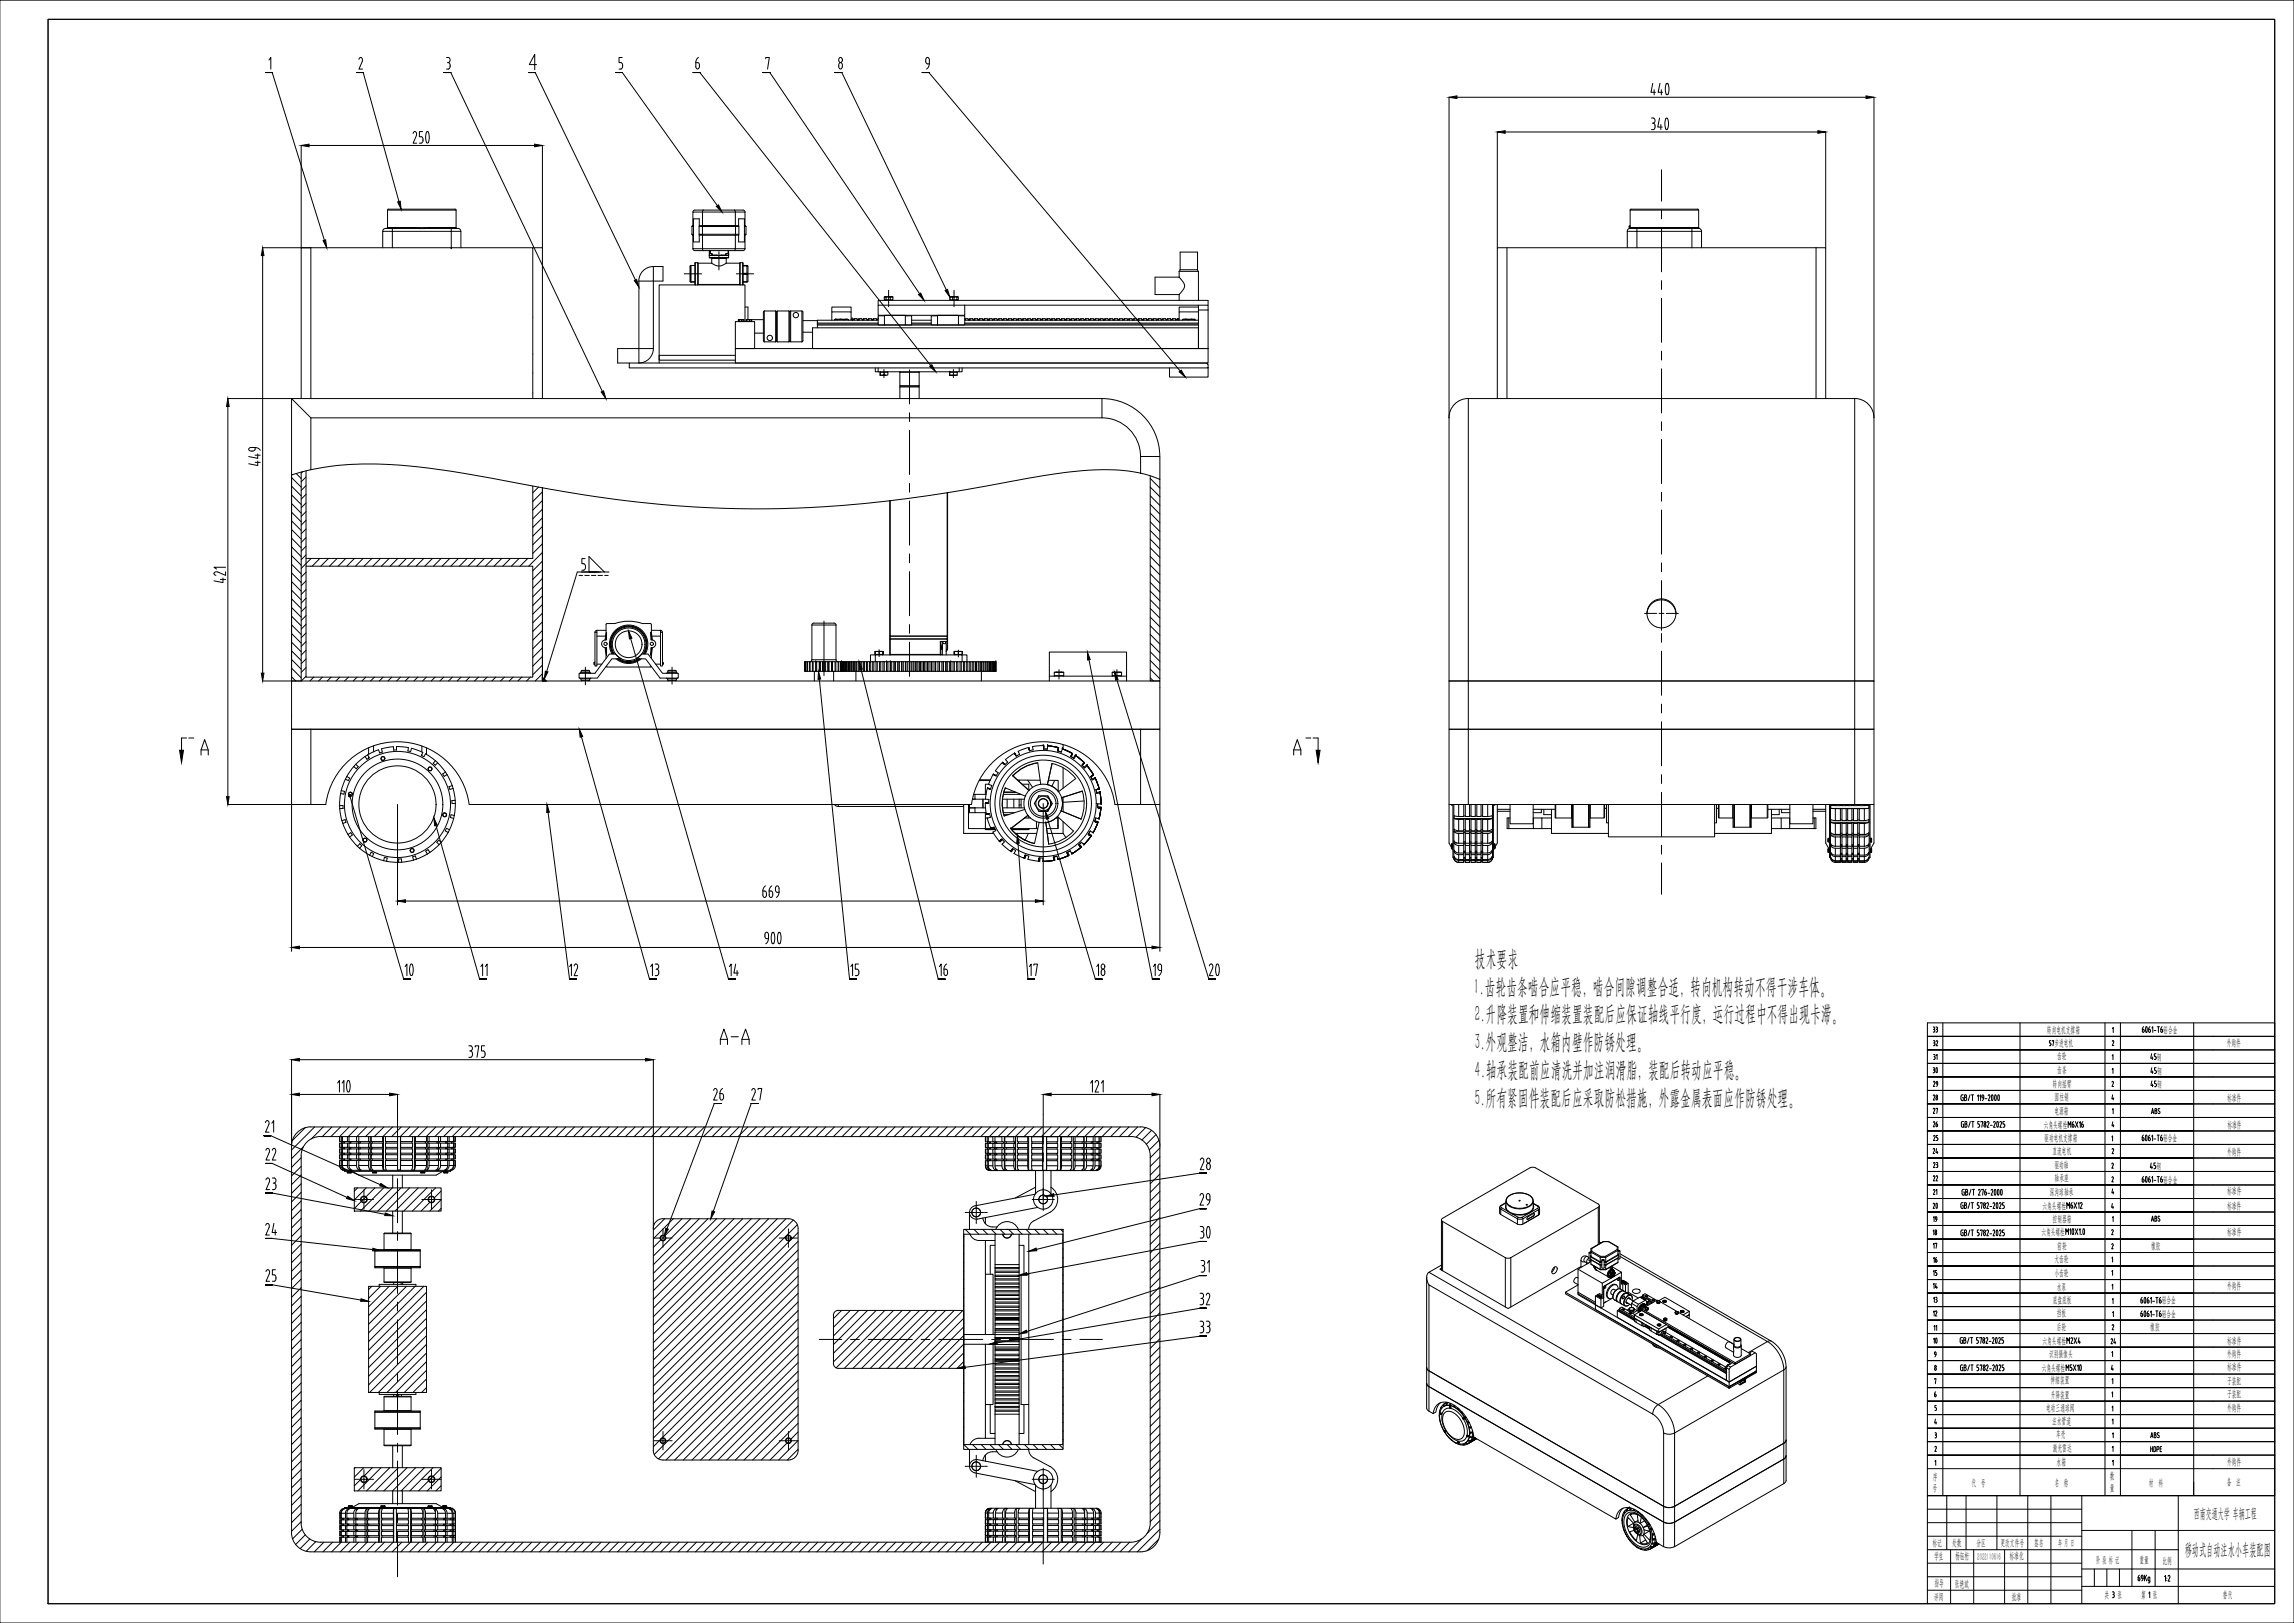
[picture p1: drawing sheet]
<svg xmlns="http://www.w3.org/2000/svg" width="1189mm" height="841mm" viewBox="0 0 1189 841" stroke-linecap="round" stroke-linejoin="round" font-family="sans-serif">
<defs><g id="words">
<g font-size="16.8">
<text x="393" y="493">900</text>
<text x="205" y="509">10</text>
<text x="623" y="509">20</text>
</g>
<text font-size="16.3" x="618" y="645">30</text>
<text font-size="12.8" x="373" y="543">A-A</text>
<g font-size="11.5">
<text x="764" y="500">技术要求</text>
<text x="764" y="515">1.齿轮齿条啮合应平稳，啮合间隙调整合适，转向机构转动不得干涉车体。</text>
<text x="764" y="529">2.升降装置和伸缩装置装配后应保证轴线平行度，运行过程中不得出现卡滞。</text>
<text x="764" y="544">3.外观整洁，水箱内壁作防锈处理。</text>
<text x="764" y="558">4.轴承装配前应清洗并加注润滑脂，装配后转动应平稳。</text>
<text x="764" y="573">5.所有紧固件装配后应采取防松措施，外露金属表面应作防锈处理。</text>
</g>
<text font-size="10.6" x="495" y="507" transform="rotate(-90 495 507)">16</text>
<g font-size="10.1">
<text x="136" y="242" transform="rotate(-90 136 242)">449</text>
<text x="369" y="571">26</text>
</g>
<text font-size="9.7" x="145" y="641" transform="rotate(-90 145 641)">24</text>
<g font-size="9.3">
<text x="1000" y="558">30</text>
<text x="396" y="571" transform="rotate(-90 396 571)">27</text>
<text x="144" y="602" transform="rotate(-90 144 602)">22</text>
<text x="144" y="618" transform="rotate(-90 144 618)">23</text>
<text x="628" y="626" transform="rotate(-90 628 626)">29</text>
<text x="144" y="665" transform="rotate(-90 144 665)">25</text>
<text x="628" y="677" transform="rotate(-90 628 677)">32</text>
<text x="628" y="692" transform="rotate(-90 628 692)">33</text>
</g>
<g font-size="8.8">
<text x="628" y="607" transform="rotate(-90 628 607)">28</text>
<text x="1000" y="629">20</text>
<text x="999" y="698">10</text>
</g>
<text font-size="8.6" x="1132" y="806">移动式自动注水小车装配图</text>
<g font-size="8.4">
<text x="384" y="507" transform="rotate(-90 384 507)">14</text>
<text x="143" y="588" transform="rotate(-90 143 588)">21</text>
</g>
<g font-size="7.9">
<text x="301" y="507" transform="rotate(-90 301 507)">12</text>
<text x="343" y="507" transform="rotate(-90 343 507)">13</text>
<text x="446" y="507" transform="rotate(-90 446 507)">15</text>
<text x="539" y="507" transform="rotate(-90 539 507)">17</text>
<text x="574" y="507" transform="rotate(-90 574 507)">18</text>
<text x="603" y="507" transform="rotate(-90 603 507)">19</text>
<text x="628" y="660" transform="rotate(-90 628 660)">31</text>
</g>
<text font-size="7.2" x="1137" y="786">西南交通大学 车辆工程</text>
<text font-size="6.6" x="254" y="507" transform="rotate(-90 254 507)">11</text>
<g font-size="6.2">
<text x="1001" y="585">26</text>
<text x="1001" y="655">16</text>
</g>
<g font-size="5.7">
<text x="1005" y="536" transform="rotate(-90 1005 536)">33</text>
<text x="1001" y="571">28</text>
<text x="1005" y="578" transform="rotate(-90 1005 578)">27</text>
<text x="1005" y="599" transform="rotate(-90 1005 599)">24</text>
<text x="1093" y="697">24</text>
</g>
<g font-size="5.3">
<text x="1005" y="543" transform="rotate(-90 1005 543)">32</text>
<text x="1005" y="564" transform="rotate(-90 1005 564)">29</text>
<text x="1005" y="592" transform="rotate(-90 1005 592)">25</text>
<text x="1005" y="606" transform="rotate(-90 1005 606)">23</text>
<text x="1005" y="613" transform="rotate(-90 1005 613)">22</text>
</g>
<g font-size="5">
<text x="1061" y="535">转向电机支撑箱</text>
<text x="1121" y="535">铝合金</text>
<text x="1065" y="542">步进电机</text>
<text x="1154" y="542">外购件</text>
<text x="1066" y="549">齿轮</text>
<text x="1118" y="549">钢</text>
<text x="1066" y="556">齿条</text>
<text x="1118" y="556">钢</text>
<text x="1064" y="563">转向摇臂</text>
<text x="1118" y="563">钢</text>
<text x="1065" y="570">圆柱销</text>
<text x="1154" y="570">标准件</text>
<text x="1065" y="577">电源箱</text>
<text x="1059" y="584">六角头螺栓</text>
<text x="1154" y="584">标准件</text>
<text x="1059" y="591">驱动电机支撑箱</text>
<text x="1121" y="591">铝合金</text>
<text x="1064" y="598">直流电机</text>
<text x="1154" y="598">外购件</text>
<text x="1065" y="605">驱动轴</text>
<text x="1118" y="606">钢</text>
<text x="1065" y="612">轴承座</text>
<text x="1121" y="613">铝合金</text>
<text x="1062" y="619">深沟球轴承</text>
<text x="1154" y="619">标准件</text>
<text x="1059" y="626">六角头螺栓</text>
<text x="1154" y="626">标准件</text>
<text x="1064" y="633">控制器箱</text>
<text x="1058" y="640">六角头螺栓</text>
<text x="1154" y="640">标准件</text>
<text x="1066" y="647">前轮</text>
<text x="1115" y="647">橡胶</text>
<text x="1065" y="654">大齿轮</text>
<text x="1065" y="661">小齿轮</text>
<text x="1066" y="668">水泵</text>
<text x="1154" y="668">外购件</text>
<text x="1064" y="675">底盘底板</text>
<text x="1120" y="675">铝合金</text>
<text x="1066" y="682">挡板</text>
<text x="1120" y="682">铝合金</text>
<text x="1066" y="689">后轮</text>
<text x="1114" y="689">橡胶</text>
<text x="1059" y="696">六角头螺栓</text>
<text x="1154" y="696">标准件</text>
<text x="1062" y="703">识别摄像头</text>
<text x="1154" y="703">外购件</text>
<text x="1058" y="710">六角头螺栓</text>
<text x="1154" y="710">标准件</text>
<text x="1063" y="717">伸缩装置</text>
<text x="1154" y="717">子装配</text>
<text x="1063" y="724">升降装置</text>
<text x="1154" y="724">子装配</text>
<text x="1060" y="731">电动三通球阀</text>
<text x="1154" y="731">外购件</text>
<text x="1064" y="738">注水管道</text>
<text x="1066" y="745">车壳</text>
<text x="1064" y="752">激光雷达</text>
<text x="1066" y="759">水箱</text>
<text x="1154" y="759">外购件</text>
<text x="1002" y="767">序</text>
<text x="1093" y="767">数</text>
<text x="1001" y="773">号</text>
<text x="1022" y="770">代 号</text>
<text x="1065" y="770">名 称</text>
<text x="1093" y="773">量</text>
<text x="1114" y="770">材 料</text>
<text x="1154" y="770">备 注</text>
<text x="1001" y="801">标记</text>
<text x="1012" y="801">处数</text>
<text x="1024" y="801">分区</text>
<text x="1037" y="801">更改文件号</text>
<text x="1054" y="801">签名</text>
<text x="1067" y="801">年 月 日</text>
<text x="1002" y="808">学生</text>
<text x="1013" y="808">杨钰桁</text>
<text x="1025" y="808">2022110616</text>
<text x="1041" y="808">标准化</text>
<text x="1086" y="810">阶 段 标 记</text>
<text x="1109" y="810">重量</text>
<text x="1121" y="810">比例</text>
<text x="1003" y="822">指导</text>
<text x="1013" y="822">张艳斌</text>
<text x="1002" y="829">评阅</text>
<text x="1043" y="829">批准</text>
<text x="1091" y="828">共</text>
<text x="1097" y="828">张</text>
<text x="1110" y="828">第</text>
<text x="1116" y="828">张</text>
<text x="1152" y="828">替代</text>
</g>
<g font-size="4.9">
<text x="1005" y="550" transform="rotate(-90 1005 550)">31</text>
<text x="1005" y="620" transform="rotate(-90 1005 620)">21</text>
<text x="1005" y="634" transform="rotate(-90 1005 634)">19</text>
<text x="1005" y="641" transform="rotate(-90 1005 641)">18</text>
<text x="1005" y="648" transform="rotate(-90 1005 648)">17</text>
<text x="1005" y="662" transform="rotate(-90 1005 662)">15</text>
<text x="1005" y="669" transform="rotate(-90 1005 669)">14</text>
<text x="1005" y="676" transform="rotate(-90 1005 676)">13</text>
<text x="1005" y="683" transform="rotate(-90 1005 683)">12</text>
</g>
<text font-size="4.4" x="1005" y="691" transform="rotate(-90 1005 691)">11</text>
</g></defs>
<!-- layer: 0 -->
<g fill="none" stroke="#000" stroke-width=".52">
<path d="M25 10h1154v821h-1154zM861 88v16M198 120l1-2h4v2h31v8M201 118h-1M201 109v-1h35v1M201 109h35M201 109v9M201 118h13M203 118h34l1 1 1 1M214 118h.1M214 118h22M223 118h.1"/>
<path d="M234 118v2h5v8M236 109v9M236 118h1M359 117v4M359 117h.1M359 117v-7h5v7h-2M360 109l-1 1M360 109h25M362 117v-4h-3v12h3v-3M364 117h.1M364 117h17v4h-17M364 117h17"/>
<path d="M364 109v1h17v7h2M381 109v1h5M381 117h2M381 117h.1M383 117v-4h3v12h-3v-3M383 117v4M385 109l1 1M386 117h1M386 110v7M387 117v4M844 117v1h1M844 117h1"/>
<path d="M845 117h-1M845 118l-1 1-1 1M845 109v-1h35v1M845 109h35l1 9M845 118h3v2h29v8M845 109v9M845 118h.1M848 118h29v2h5v8M861 109v4M861 118v23M877 118h3M880 118h.1"/>
<path d="M880 118h-35M880 118l1 1 1 1M161 128h115v79M161 128h-5v79M161 128v79M198 128v-8h5v8M276 128h5v79M339 138a8 8 0 0 0-8 8M339 138v8h-8v42M339 138h5v8h-5v35M358 138v8v-8h2M359 121v1"/>
<path d="M359 121h.1M359 129l1 1M359 122v7h5v-7M359 122h.1M360 130h25M360 136v12zM360 136h2M362 136v11M362 136h.1M362 136h7a5 5 0 0 0 7 0M362 121v-4h2v4M364 121v1"/>
<path d="M364 121l-2 1h2M364 122h17M368 132h.1M368 133h10M368 130v2M368 132v1M368 130v1M369 134h.1M369 131v1h2M369 134v2M369 134h7M371 132h3"/>
<path d="M373 130v2M373 132h.1M373 132v2M373 134h.1M373 134v2M373 136h.1M373 137v1M373 138h.1M373 139v1M374 132h.1M376 132h-2M376 136h7"/>
<path d="M376 134v2M377 134h-1M377 130v1h-1v1h-7v-1h-1v1h1M378 133h-10M378 130l-1 2h-1v-1M378 131v2M381 122v-1h2v1M381 122h.1M381 122v7h-17v1M381 122h2M383 136v11M384 136h-1"/>
<path d="M384 136l-1 11M384 136h1M385 136h.1M385 136v11M385 138h2v4h1h-1v4h-2M385 138h3v8h-3M386 122v7M386 121h1M386 129h-5v1M386 129l-1 1M387 121l-1 1M387 138h1"/>
<path d="M612 140l-1 1M612 140v-9h9v9M612 140h9M621 140v1M781 128v79M843 128v-8h5v8M941 128h-165v79M941 128h5v79M941 128v79M355 142h1M356 142h.1M356 142h2"/>
<path d="M358 146h.1M358 142h.1M358 142h2M360 142h.1M360 146h-2h2M360 142h2M362 147h21M362 142h.1M362 142h2M382 142h1M383 142h.1M383 142h2"/>
<path d="M385 142h.1M385 142h2h-2M385 142h2M386 159h2v7M387 142h.1M387 142h2M388 146h-1M389 142h.1M389 142h2M455 158v-2h171v2M455 158h45v5h-45zM459 155v1"/>
<path d="M459 154h-1M459 154h.1M459 155h.1M459 154h-1l1 1M459 154h1h-1v1h2M461 150v1M461 151v1M461 152v1M461 154h.1M461 154v1M461 156h.1M461 156v1"/>
<path d="M461 158h.1M461 158v1M461 155h.1M461 154h2v1h-2zM462 154h-2h1M462 154h1M463 155l-1 1M492 154h2v1h-2zM492 155l1 1M493 154h2h-1M493 154h-1M494 155h.1"/>
<path d="M494 150v1M494 151v1M494 152v1M494 154h.1M494 154v1M494 156h.1M494 156v1M494 158h.1M494 158v1M496 154h-1h1v1h-2M496 155h.1M496 155v1"/>
<path d="M497 154l-1 1M500 158h121M599 144h12l2 2 1 3-3 4h-12zM611 141h10M611 141v3M611 153v3M621 159h-10v3M621 141v15M861 145v5M861 155v22M381 167h10v14h-10zM383 166h.1"/>
<path d="M383 166v1M383 166h1h-1h2h-1M385 166v1M386 166h-1h1h-2M386 167v-19h-44v39h39M387 166h.1M387 166v1M387 166h1h-1h2h-1M389 166h1M389 166v1M391 173h5M396 166h-7h1h-2"/>
<path d="M396 177h6M396 161v1v15M396 161h6M396 161v16M402 161v1M402 161v16M402 177h1M402 177h.1M402 162v15M403 177h6M403 161v16M409 161l-7 1"/>
<path d="M409 161v1M409 161v16M409 177h1h6M409 177h.1M409 162v15M410 161l-1 1M410 161h6M410 161v16M416 161v16M416 161v1v15M416 166h8M416 172h5"/>
<path d="M421 170h200v11h-200zM424 168h197M424 168h31M424 167v1M424 168v2M431 166v-4h10v4M431 162v-3h10v3M433 166v-1l-1 1M436 165l1 1M436 165l-2 1M436 165h3l-2 1M436 165h-3l1 1"/>
<path d="M440 166l-1-1 1 1M442 165h.1M442 166v-1v1l1-1v1M442 165l-1 1M443 165h1l1 1M445 166v-1v1M445 165h2v1M447 166l1-1v1M448 165h1v1h1M450 166v-1v1M450 165h2v1M452 166l1-1v1"/>
<path d="M453 165h1v1h1M455 165h.1M455 166h-31v1h31M455 165v1M458 163h11v5h-11zM458 164h-3v4h3M469 164h3v4h-3M470 163v1M472 168h11M472 166h11M472 167h11M485 163v1"/>
<path d="M486 163h11v5h-11zM486 164h-3v4h3M497 164h3v4h-3M500 165v1M500 168h121M500 166h121M500 167h121M500 165h2v1M502 166l1-1v1M503 165h1v1h1M505 166v-1v1M505 165h2v1"/>
<path d="M507 166l1-1v1M508 165h1v1h1M510 166v-1v1M510 165h2v1M512 166l1-1v1M513 165h1v1l1-1v1M515 165h2v1l1-1v1M518 165h1v1l1-1v1M520 165h2v1l1-1v1M523 165h1v1l1-1v1M525 165h2v1l1-1v1M528 165h1l1 1"/>
<path d="M530 166v-1v1M530 165h2v1M532 166l1-1v1M533 165h1v1h1M535 166v-1v1M535 165h2v1M537 166l1-1v1M538 165h1v1l1-1v1M540 165h2v1l1-1v1M543 165h1v1h1M545 166v-1v1M545 165h2v1"/>
<path d="M547 166l1-1v1M548 165h1v1h1M550 166v-1v1M550 165h2v1M552 166l1-1v1M553 165h1v1h1M555 166v-1v1M555 165h2v1l1-1v1M558 165h1v1l1-1v1M560 165h2v1l1-1v1M563 165h1v1l1-1v1M565 165h2v1l1-1v1"/>
<path d="M568 165h1v1l1-1v1M570 165h2v1M572 166l1-1v1M573 165h1v1h1M575 166v-1v1M575 165h2v1M577 166l1-1v1M578 165h1v1h1M580 166v-1v1M580 165h2v1l1-1v1M583 165h1v1l1-1v1M585 165h2v1"/>
<path d="M587 166l1-1v1M588 165h1v1h1M590 166v-1v1M590 165h2v1M592 166l1-1v1M593 165h1v1h1M595 166v-1v1M595 165h2v1M597 166l1-1v1M598 165h1v1h1M600 166v-1v1M600 165h2v1l1-1v1"/>
<path d="M603 165h1v1l1-1v1M605 165h2v1l1-1v1M608 165h1v1l1-1v1M610 165h1M611 165v1M613 166l1-1-1 1M617 165l2 1M617 165l-1 1M617 165h-3l2 1M619 165v1M621 161v20h5v-20M621 161v-3h5v3"/>
<path d="M621 162h-10v4M621 161h5M326 188h300v3h-300zM339 181a8 8 0 0 1-8 7M339 181h-19v7h6M381 181h245v7h-245zM381 184h-39v4M454 191v2h1M455 191v2M456 193v1h2v-1h-2v1h3l-1 1M456 193h.1M458 194v-1h2v1h-1"/>
<path d="M458 191v1M458 192v1M458 195v1M460 193h.1M466 193l1 7h9M466 193h10M466 200h10M467 193h-1M476 193h.1M476 193v7M476 200h.1M492 194h.1"/>
<path d="M492 193v1M492 194h2v-1h-2v1h3h-1M492 193h.1M494 191v1M494 192v1M494 193v1M494 194v1M494 195v1M494 193h2v1h-1h1M496 193h.1M497 191v2h-42M499 191v2h-2"/>
<path d="M606 191v4h20v-4M861 182v5M861 191v23M151 207v39l10-3M161 217l-10-10h420v10M466 201h10M466 201v6M467 200l-1 1M476 200v1M476 201v6M571 217a20 20 0 0 1 20 20M571 207a30 30 0 0 1 30 30"/>
<path d="M571 217h-410v26M751 217v136h220v-136M761 206a10 10 0 0 0-10 10M861 219v4M961 206a10 10 0 0 1 10 10M861 228v23M151 246v132h10M156 245v108M159 244v107h117v-58h-117M161 243a200 200 0 0 1 74 1l77 14a588 588 0 0 0 199-6 374 374 0 0 1 57-9 91 91 0 0 1 23 2v-8h10v11l-10-3M276 252v37h-117M461 259v71h30"/>
<path d="M461 259v72M491 255v75M596 247v106h5v-105M861 255v5M861 264v23M299 296h12M300 298h2M303 298h2M303 289h-1v3h1v2M303 294v1h-1M305 296h8l-8-8v8h5M307 298h2"/>
<path d="M310 298h2M313 296h3M313 298h2M861 292v4M854 318a8 8 0 0 1 7-7 8 8 0 0 1 8 7M861 301v23M308 328v17h1v-17M309 327l-1 1M309 327v1h-1M309 327h5M309 330h5M314 336v4z"/>
<path d="M314 330h.1M314 328v4zM317 339a10 10 0 0 1 9-15 10 10 0 0 1 8 15M318 339a9 9 0 0 1 8-14 9 9 0 0 1 7 14M319 327a9 9 0 0 1 12-1 9 9 0 0 1 3 13 9 9 0 0 0-8-15 9 9 0 0 0-8 15 9 9 0 0 1 1-12zM319 339l3 2M319 339h-3l-8 10h-8v2h10l7-10h5M333 339l-3 2h5l7 10h10v-2h-9l-7-10h-3M337 328l1 4h-1zM337 336h1l-1 4zM337 330h1M338 327h4"/>
<path d="M338 330h4M342 327l1 1M342 328h1v17h-1zM342 327v1M421 324v18M421 324h12M422 323l-1 1M422 323h10M432 323l1 1M433 324v18M454 339h-3v4h1M456 339h-2v-1h1h-1l-1 1h1"/>
<path d="M456 338h2v1h-2zM456 337v3M457 338h-2h1M457 338h1M458 338v1M458 339h.1M458 338h.1M458 339h-1M461 330h30v1h-30zM461 331v8M488 339h-1M488 335h.1"/>
<path d="M488 336h.1M488 332v7M488 335v1M488 334h.1M488 339h-1v-7h4v-1h-30v8h26M489 332v2h1v-2M490 332v7M491 337l-1 1M491 337h-1M491 336v1M491 330v6M491 332v4"/>
<path d="M494 338l1 1M495 338v1M495 338h.1M495 339h.1M495 338h1h-1v1h2M497 338h2v1h-2zM497 337v3M498 338h-2h1M498 338h1M499 338h.1M499 339h.1M499 339h-1"/>
<path d="M499 338v1M499 339h2v4M861 328v5M861 337v23M151 353h130v-100v100h320v25h-10M281 351v2h2M281 352l1 1M300 351l1 1M301 349h-1M301 349h5M301 352v1M301 352h5"/>
<path d="M301 348h4M301 353h1M301 353h4M301 348v1M305 353h.1M305 348l1 1M306 352l-1 1M306 349h.1M306 351v1M308 344h.1M308 343v1v-1M309 344h3"/>
<path d="M314 341v-5a2 2 0 0 1-2-2 2 2 0 0 1 2-2v-9h5l7-1 7 1h4l1 9a2 2 0 0 1 2 2 2 2 0 0 1-2 2v5M314 345h23M319 341a10 10 0 0 0 13 0M320 341a10 10 0 0 0 12 0M320 341a9 9 0 0 0 11 0M321 341a9 9 0 0 0 10 0M340 344h2M343 343l1 1M343 344h1M345 351l1 1M346 349h-1M346 352h5"/>
<path d="M346 352v1M346 349h5M346 348h4M346 353h1M346 353h4M346 348v1M350 353h.1M350 348l1 1M351 349h.1M351 352l-1 1M351 351v1M417 343v5"/>
<path d="M418 343v5M419 343v5M420 343h-1v5h1M421 342h12M421 342l-2 1 1 5M421 343h-1v5h1M421 343v5M421 343h2M421 348h2M422 348v5M423 343v5M423 343h.1"/>
<path d="M423 348h.1M423 343h2M423 348h2M425 343v5M425 343h2M425 348h2M426 343v5M427 343v5M427 343h1M427 348h1M428 343h1v5h-1M428 343v5"/>
<path d="M429 343v5M429 343h1M429 348h1M430 343h1v5h-1M430 343v5M431 343v5M431 343h.1M431 348h.1M431 343h2v5h-2M432 348v5M433 343v5M433 343h1v5h-1"/>
<path d="M433 342l1 1M434 343v5M435 343h1v5h-1M436 343v5M436 343h.1M436 348h.1M436 343v5zM436 343l1 5zM437 343v5M438 343v5M439 343h-1v5h1M439 343v5"/>
<path d="M440 343v5M441 343h.1M441 348h.1M441 343v5M442 343h.1M442 348h.1M442 343h1v5h-1M442 343v5M443 343h.1M443 348h.1M443 343h1v5h-1M443 343v5"/>
<path d="M444 348v5M444 343h1M444 348h1M445 343v5M445 343h1M445 348h1M446 343h1v5h-1M446 343v5M447 343h1M447 348h1M448 343v5M448 343h1"/>
<path d="M448 348h1M449 343h1v5h-1M449 343v5M450 343h1M450 348h1M451 343v5M451 348h1M452 343h1v5h-1M452 343v5M453 343h1M453 348h1M454 343v-4h45v4"/>
<path d="M454 343h1v5h-1M454 343v5M455 343h1M455 348h1M456 343v5M456 343h2M456 348h2M458 343v5M458 343h2M458 348h2M460 343v5M460 348h.1"/>
<path d="M460 343h.1M460 343h1M460 348h1M461 343h1v5h-1M461 348h.1M461 343h.1M461 343v5M462 343h1M462 348h1M463 343v5M463 343h1v5h-1M464 343h1"/>
<path d="M464 348h1M465 343v5M465 343h1v5h-1M466 343h1M466 348h1M467 343v5M467 343h1v5h-1M468 343h1M468 348h1M469 343v5M469 343h1v5h-1M470 343h2"/>
<path d="M470 348h2M471 343v5M472 343v5M472 343h2M472 348h2M473 343v5M474 343v5M474 343h1M474 348h1M476 343v5M476 343h-1v5h1M476 343h1v5h-1"/>
<path d="M477 343h1v5h-1M478 343h1v5h-1M479 343h.1M479 348h.1M479 343h1v5h-1M479 343v5M480 343h1v5h-1M481 343h.1M481 348h.1M481 343h1v5h-1M481 343v5M482 343h1v5h-1"/>
<path d="M483 343h.1M483 348h.1M483 343h1v5h-1M483 343v5M484 343h1v5h-1M485 343h.1M485 348h.1M485 343h1v5h-1M485 343v5M486 343h1v5h-1M487 343h.1M487 348h.1"/>
<path d="M487 343h1v5h-1M487 343v5M488 343h1v5h-1M489 343h.1M489 348h.1M489 343h1v5h-1M489 343v5M490 343h1v5h-1M491 343h.1M491 348h.1M491 343h1v5h-1M491 343v5"/>
<path d="M492 343h1v5h-1M493 348h.1M493 343h.1M493 343h1v5h-1M493 343v5M494 343h1v5h-1M495 343h1v5h-1M496 343v5M496 343h2v5h-2M498 343v5M498 343h1v5h-1M499 343h1v5h-1"/>
<path d="M500 343h1v5h-1M501 343h1v5h-1M502 343h1v5h-1M503 343v5M503 343h1v5h-1M504 343h1v5h-1M505 343h1v5h-1M506 343v5M506 343h1v5h-1M507 343v5M507 343h1v5h-1M508 343h1v5h-1"/>
<path d="M509 343v5v5M509 343v5M510 343h1v5h-1M511 343v5M511 343h1v5h-1M512 343v5M512 343h1v5h-1M513 343v5M514 343v5M515 343v5M515 343h1v5h-1zM516 343v5z"/>
<path d="M516 343v5M516 348h.1M516 343h.1M544 353v-3h40v3M544 350v-12h40v12M546 348h5v2h-5v-2h5M546 350h1M549 347v1M549 348v1M549 349v1M549 350v1M549 351v1"/>
<path d="M551 350h.1M576 348h2h-2v2h3M576 350h1M579 348h2v2h-2M579 348h-1h3M579 347v1M579 348v1M579 349v1M579 350v1M579 351v1M581 350h.1M751 353h10v25h-10z"/>
<path d="M761 353v-146h200v146h10v25h-10h10v39h-10M761 353h200v25h-200v39M151 378h10v39h-10zM161 378h430M591 378v39h-13a38 38 0 0 0-37-33 38 38 0 0 0-38 33M591 378h10v39h-10M751 378h210v39h-210zM861 365v4M861 374v23M97 382h-3v13M98 382h2M104 391v-2l2-6 2 6v2"/>
<path d="M104 389h4M183 397l-3 5M184 396l-1 1M184 396l2 1-1 1-2-1M189 392l-5 4M189 392l1 1h1M191 391v2M191 388v3M191 392v1M194 386v4M198 393v1M198 388l6-1v2h1"/>
<path d="M198 388v2h-1l-1-1-7 3M199 394h-1M199 393v1M199 393l-1-1v1M199 393a1 1 0 0 0-1-1 1 1 0 0 0 0 1M205 387h7l-1 2h2v-1l6 2M205 387l1 2M219 387v3M219 391v1M219 390l-1 1 2 1 1-1M220 391l6 3M221 388v3"/>
<path d="M222 399h1M222 398v1M222 398v-1l2 1M222 398l1-1 1 1M224 399h-1M224 398v1M226 394l1 1M226 394l-1 2M227 395l4 5M227 395l-1 2-2-1M520 395l-4 4 1 1M520 395l1 1z"/>
<path d="M520 395v1zM526 390l-5 4 1 1-1 1M526 390l1 2M526 390v1zM528 391l-1 1M533 387l-5 2v2M533 387v2M533 387v1zM535 387v2h-2M541 386h.1M541 388h.1M541 386l-6 1"/>
<path d="M541 386v2M541 386v2zM543 386l6 1M543 386v2h-2M543 386h.1M545 396l7 2 5 5M545 396l-2 11M548 389l2 1M548 389h.1M549 387l-1 2M549 387l-1 2zM551 388l5 2"/>
<path d="M551 388l-1 2M551 388h.1M551 388l4 2M551 386v2M551 398v10M555 392h.1M556 391l-1 1M556 391h-1zM556 393l1-2 5 4M558 392l4 3-1 2M558 392l-1 1-2-1M558 392h.1"/>
<path d="M561 396l1 2M561 396l1-1zM562 398l1-2 3 5M563 397l4 5M563 397l-1 1M563 397h.1M670 391v-2l2-6 2 6v2M670 389h4M677 382h2M680 382h3v13M151 417v76M161 417h8a37 37 0 0 1 37-33 37 37 0 0 1 37 33h261"/>
<path d="M176 417v2M176 417h2v2M176 419l1 6M177 411l-1 6M177 410v1M177 410h2M178 419h-2M179 410l-1 2-1-1M179 404l-2 6M180 402l-1 2M180 402l1 1v2l-2-1M181 411v1h1"/>
<path d="M182 411h-1M182 411l1 1h-1M182 411v1M206 417v52M231 400l3 7M231 400l-2 1 1 1 2-1M233 408v1h2M234 407l1 2M234 407l-1 1M235 409l1 6M236 415l-1 8M236 415h-2v1h2"/>
<path d="M432 417l2 1M434 418h65M434 417v1M499 417v15h16M502 417v12l14 1h-5v-1M502 417v2zM502 419h9M504 414h1M505 412h6M505 412v2h6M505 419v2h6M507 404h6"/>
<path d="M508 404h5M509 414v5M511 416h1zM511 414h2M512 408l1 1zM512 406l2 1-1 2M512 406h-1v6M512 414v2h-1v6M513 409l-1-1-1 6M515 401l1 1zM516 402l-1-1-3 5M517 400l-1 2"/>
<path d="M520 414h11M520 419h11M520 412h9M520 411h7M520 410h6M521 408h.1M522 414v5M525 402l6-4 7-3 1 11M525 402h.1M525 402l8 8M525 414v5M527 404h12"/>
<path d="M528 404v1M528 411v1M528 414v5M529 414v5M529 417h-1M530 406h3v4M531 413a10 10 0 0 0 11 13M531 413l-10-5-2 7 1 8 11-4M533 404l2 4M533 410l-2 3M538 412h2a4 4 0 0 1 5 5 4 4 0 0 1-6 3l-1-1a4 4 0 0 1 0-6zM541 416v53"/>
<path d="M543 407h-5l-5 3M543 407l3 1 3 2M543 412l1 2a2.3 2.3 0 0 1 0 4l-1 2M543 404h5v6M547 404l-2 3M549 410l1 3M550 413a10 10 0 0 1-8 13M550 413l11-3zM551 413v8M558 403l-9 7M561 410l1 7-2 7M562 415l-11 1"/>
<path d="M565 402l1 2 2-1M566 402h1zM566 404l1-1 3 5M567 402h-2M568 403l2 6M568 403h.1M568 409v2h2M568 411l2-1 1 6M569 409h1zM569 419h2zM569 417v1M569 418h2l-1 6"/>
<path d="M569 417h2M570 409h-2M570 411l1 6M570 411h.1M571 419l-1 5M571 417h.1M601 417v76M751 417v20l1 2M753 417h-1M753 417h.1M753 417v27M756 417v6h3v-6"/>
<path d="M759 417v6h3v-6M762 417v6h3v-6M765 417v6h3v-6M768 417v6h3v-6M773 417v27M774 417h.1M775 417h-1v27h-1M776 417v20l-1 2M776 419h7M783 417v10h12v-10M795 419h11M799 419v2h-4"/>
<path d="M800 419v3h4M804 419v13h30M806 417v7h8M806 417v7M814 417v7M815 417v12v-12M815 417v12M823 417v12M824 417v12v-12M824 417v7M831 417v7M832 417l-1 7h-7"/>
<path d="M832 419h1M833 417v9h1M834 417v17h55v-17M861 401v5M861 411v22M890 417v9h-1M890 419h1M891 417v7h7M891 417v7M898 417v7M898 417v12h1v-12M899 417v12"/>
<path d="M907 417v12M907 417v12l1-12v7M916 417v7M916 417v7h-8M916 419h12M918 419v13h-29M922 419v3h-4M923 419v2h5M928 417v10h12v-10M940 419h6M946 417v20l2 3M948 417v27h1"/>
<path d="M949 417v27M949 419h2M951 417h-2v2h20M951 419h3v6h-3M951 417h.1M951 419v6M954 417h-3M954 417h1M954 419h.1M955 417h2M955 419h2v6h-2zM955 419h.1"/>
<path d="M957 417h1M957 419h.1M958 417h2M958 419h2v6h-2zM958 419h.1M960 417h1M960 419h.1M961 417h2M961 419h2v6h-2zM961 419h.1M963 417h1M963 419h.1"/>
<path d="M964 417h2M964 419h.1M966 419h-2v6h2M966 417h.1M966 419v6M969 419h-3M969 417h-3M969 417v28M969 417v27l-1 2-2 1M971 417v20l-2 3M177 425l3 7M179 425v1"/>
<path d="M179 425h-2M179 426l-1 1M180 432l1 2M180 432l2-1 1 2-2 1M181 434l5 6M186 440l6 3 7 3M187 438l-1-1-1 2M188 438l-2 2M188 435a1 1 0 0 0 1 1 1 1 0 0 0 1-1M189 434l-1 1M189 434l1 1M214 440h-1"/>
<path d="M214 440h.1M228 438l-5 4M229 437l-1 1M229 437l-2-2-1 1 2 2M230 423a1 1 0 0 1 0-2 1.1 1.1 0 0 1 1 2M230 423h.1M230 423a1 1 0 0 1 0-2 1.1 1.1 0 0 1 2 1l-1 1M231 423h-1M232 431l-3 6M233 430l-1 1M233 430l-2-1v2h1M235 424l-2 6"/>
<path d="M235 423v1M235 423l-1-1-1 2h2M502 421v-2v2M502 421h.1M502 421h3M511 421v3M511 422h2zM512 424h-1v5h2M513 422v2M513 429h3M513 429h.1M513 424h-1l2 5"/>
<path d="M515 429l1 1-1 1 3 5M515 429h-1M519 435l2 1-2 1M519 435l-1 1M519 437l5 4M520 435l-2 1M520 421h6M520 422h3M524 429l5 5 7 3M524 429h.1M524 429h14M524 430h9v-1v1z"/>
<path d="M525 440l1 1-1 1 6 3M525 440l-1 1zM525 440l-1 1M531 424h3M533 423l-9 6M533 432l-2 3-5-3h11M533 423v1M537 426v3M538 420h5M539 426l-3 11M542 426h.1M542 429h6"/>
<path d="M543 432h8M543 420h.1M547 424h1v5M548 423l8 8-6 4-7 2-1-11M548 428h.1M548 423v6M550 420l10 4zM551 426v6M551 432l1 2M559 438l1 1zM559 438l2 1-5 3M560 439l-5 3"/>
<path d="M560 436l-1 2M561 436l1 2M562 438h.1M564 432l1 1zM564 432l2 1M565 433l-3 5M566 433l-4 4M567 432l-2-1-1 1M567 432h.1M567 426h2zM567 425l2 1M568 424l-1 2"/>
<path d="M568 424h2M569 426l-2 6M569 426l-2 5M570 424h.1M752 439h.1M752 438v1M752 437v1l1-1v1M752 440v-1l1 1M752 439l1 1M753 438l-1 1M753 438v1h-1M753 437h.1"/>
<path d="M753 439h.1M754 431l2 1M754 430h2M754 437l2 1M754 424l2 1M754 423h2M754 437v-1l2 1M754 431h19l-2 1M754 424h19l-2 1M754 423v1M754 430v1M754 437h1"/>
<path d="M756 425h3v6h-3zM756 432h3v5h-3M756 438h3v4M756 432v5M756 438v4M759 423h.1M759 425h.1M759 430h.1M759 432v-1v1M759 438v-1v1M759 436h.1M759 437h.1"/>
<path d="M759 425h3v6h-3zM759 432h3v5h-3zM759 438h3v4h-3zM762 423h.1M762 425h.1M762 430h.1M762 432v-1v1M762 438v-1v1M762 436h.1M762 437h.1M762 425h3v6h-3zM762 432h3v5h-3z"/>
<path d="M765 423h.1M765 425h.1M765 430h.1M765 432v-1v1M765 438v-1v1M765 436h.1M765 437h.1M765 425h3v6h-3zM765 432h3v5h-3zM768 423h.1M768 425h.1M768 430h.1"/>
<path d="M768 432v-1v1M768 438v-1v1M768 436h.1M768 437h.1M768 425v6h3v-6M768 425h3M771 432h-3v5h3M771 438h-3v4h3M771 432v5M771 438v4M772 437h1l-2 1M773 423h-2"/>
<path d="M773 430h-2M773 436l-2 1M774 439h.1M774 438h1v1h-1zM774 437h.1M774 440l1-1v1M775 438v1M775 437v1l-1-1v1M775 439h.1M775 439l-1 1M776 420h7M782 424v5"/>
<path d="M783 424h-2v5h14M795 424h.1M799 424h-4v5h4M799 429h5M799 424h5M799 424v5M814 424h1M815 428h9M861 438v5M899 428h8M918 424h5v5h-5M923 424h4v5h-4"/>
<path d="M927 424h1M940 424h1v5h-1M940 420h6M940 424v5h-13M947 436h.1M947 440h.1M947 435h1v1h-1zM947 435v1M947 434v1l1-1v1M948 440h-1M948 434v1M948 436h.1"/>
<path d="M949 438l1 1 1 1M949 433l2 1M949 426l2 1M949 425h2M949 438v-1l2 2M949 425v1h20M949 438h1M951 427h3v5h-3zM951 434h3v5h-3M951 440h3v-1h1v1h2v-1h1v1h2v-1h1v1h2v-1h1v1h2M951 434v5M951 440v3"/>
<path d="M951 432l-2-1v2h20M954 440v3h-3M954 432h1M954 427h1M954 425h1M954 434v-1h1v1M954 438h1M955 427h2v5h-2zM955 434h2v5h-2zM955 440v3h2v-3M957 432h1M957 427h1"/>
<path d="M957 425h1M957 434v-1h1v1M957 438h1M958 427h2v5h-2zM958 434h2v5h-2zM958 440v3h2v-3M960 432h1M960 427h1M960 425h1M960 434v-1h1v1M960 438h1M961 427h2v5h-2z"/>
<path d="M961 434h2v5h-2zM961 440v3h2v-3M963 432h1M963 427h1M963 425h1M963 434v-1h1v1M963 438h1M964 427h2v5h-2zM964 440v3h2M966 434h-2v5h2M966 434v5M966 440v3"/>
<path d="M967 438h2l-1 1-2 1M969 431l-3 1M969 425h-3M969 426l-3 1M969 433l-3 1M969 437l-3 2M969 436h.1M969 435v1h1M969 436h1M969 434v1M970 440h.1M970 434v1"/>
<path d="M970 435h-1M970 435l-1-1v1M970 435v1v-1M192 443v-1h2l-1 2M199 446h1M199 444l2 1-1 1M199 444v2M200 446l7 1M208 447h-1M208 447v-2h-1v2M213 440a1 1 0 0 0 0 2 1 1 0 0 0 1-1M213 440v1h1"/>
<path d="M214 440v1M216 445l-8 2M216 445l-1-1h-1v2M223 442l-7 3M223 442l-1-2-1 1 1 2M397 459l-2 3M400 459l-1 3M531 443l2 1v1M531 443v2M532 443l-1 2M533 445l5 1M538 445h2v1h6"/>
<path d="M539 445l-1 1zM539 445v1h-1M541 446h.1M546 444v2zM546 446h-5M546 444l1 2M547 446h-6M548 444h-2M548 444v1M548 445h.1M553 442l2-1 1 1M553 442l1 1"/>
<path d="M554 443l-6 2M554 443l-5 2M556 442h.1M753 444l1 1M754 445v1l2 1M754 441l1 1 1 1M754 441l1 1h1M754 444v1h2M754 445h.1M754 441h.1M754 444h.1M754 444l1 1 1 1"/>
<path d="M756 443v2M756 446v1M756 442h3M759 442v1h-3M759 443v2h-3M759 445v1h-3M759 446v1h-3M759 446v1h3v-1M759 447h-3M759 444h.1M759 441h.1M759 442h.1"/>
<path d="M759 445h.1M759 446h.1M759 442v1h3v-1M759 443v2h3v-2M759 445v1h3v-1M759 447h3M762 446v1h3v-1M762 444h.1M762 441h.1M762 442h.1M762 445h.1M762 446h.1"/>
<path d="M762 442v-4h3v4M762 442v1h3v-1M762 443v2h3v-2M762 445v1h3v-1M762 447h3M762 442h3M765 446v1h3v-1M765 444h.1M765 441h.1M765 442h.1M765 445h.1M765 446h.1"/>
<path d="M765 442v-4h3v4M765 442v1h3v-1M765 443v2h3v-2M765 445v1h3v-1M765 447h3M765 442h3M768 446v1h3M768 444h.1M768 441h.1M768 442h.1M768 445h.1M768 446h.1"/>
<path d="M768 442v1h3M768 443v2h3M768 445v1h3M768 447h3M771 443v2M771 446v1M773 441v1l-2 1M773 444l-1 1-1 1M773 444l-1 1h-1M773 441l-1 1h-1M773 445l-1 1-1 1M773 445h.1"/>
<path d="M773 444v1M774 444l-1 1M861 447v16M947 440v1M948 440v1l-1-1M948 441v1l-1-1v1M948 441v1M949 444v2l2 1M949 444v1M949 445l1 1h1M949 442l1 1h1M949 442h.1"/>
<path d="M949 445h.1M949 444l1 2h1M949 442l1 1 1 1M951 444v2M951 446v1M954 443v1h-3M954 444v2h-3M954 446h-3M954 446v1h-3M954 446h1M954 442h1M954 443h1"/>
<path d="M954 445h1M954 446h.1M955 443v1h2v-1M955 444v2h2v-2M955 446h2M955 446v1h2v-1M957 446h1M957 442h1M957 443h1M957 445h1M957 446h.1M958 443v1h2v-1"/>
<path d="M958 444v2h2v-2M958 446h2M958 446v1h2v-1M960 446h1M960 442h1M960 443h1M960 445h1M960 446h.1M961 443v1h2v-1M961 444v2h2v-2M961 446h2M961 446v1h2v-1"/>
<path d="M963 446h1M963 442h1M963 443h1M963 445h1M963 446h.1M964 443v1h2M964 444v2h2M964 446h2M964 446v1h2M966 444v2M966 446v1M968 442v1l-2 1"/>
<path d="M968 445h1M969 444l-1 2h-2M969 445l-1 1h-2M969 442l-1 1h-2M969 441l1 1M969 441h1v1h-1zM970 441v-1v1M970 442h.1M970 441v1M210 467h327M395 462h2v1a1.3 1.3 0 0 1 0 1 1.3 1.3 0 0 1-1 1zM399 462h1v1a1.3 1.3 0 0 1 0 1 1.3 1.3 0 0 1-1 1z"/>
<path d="M404 462a1.7 1.7 0 0 1-2-1 1.7 1.7 0 0 1 1-2l1 1v3l-2 2M155 491h442M151 594v200M176 592v-3v3h1M176 598v3M176 595v3M176 592v3M177 589v3M177 592h-1v3h1M177 595h-1v3h1M177 598h-1v3h1M177 592h.1"/>
<path d="M177 595h.1M177 598h.1M177 589v3h3M177 598v3M177 595v3M177 592v3M178 592h.1M178 595h.1M178 598h.1M179 592h.1M179 595h.1M179 598h.1"/>
<path d="M180 589v3h1M180 592h-3v3h3M180 595h-3v3h3M180 598h-3v3h3M181 589v3h4v-3M181 595h4v3h-4zM181 598h4v3h-4zM181 598h-1v3h1M181 595h-1v3h1M181 592h-1v3h1M181 592h.1M181 595h.1"/>
<path d="M181 598h.1M182 592h.1M182 595h.1M182 598h.1M185 592h-4v3h4M185 595h1h-1M185 598h1h-1M185 592h1h-1M185 592v3M186 589v3h5v-3M186 598h5v3h-5zM186 592h5v3h-5z"/>
<path d="M186 595h5v3h-5zM186 592h.1M186 595h.1M186 598h.1M187 592h.1M187 595h.1M187 598h.1M191 595h1h-1M191 598h1h-1M191 592h1h-1M192 589v17M192 589v3h6v-3"/>
<path d="M192 598h6v3h-6zM192 592h6v3h-6zM192 595h6v3h-6zM193 592h.1M193 595h.1M193 598h.1M198 595h.1M198 598h.1M198 592h.1M199 589v17l-1-2M200 589v3h6v-3M200 592h6v3h-6z"/>
<path d="M200 598h6v3h-6zM200 595h6v3h-6zM200 592h.1M200 595h.1M200 598h.1M206 592h.1M206 595h.1M206 598h.1M208 595h.1M208 598h.1M208 592h.1M208 598h6v3h-6z"/>
<path d="M208 592h6v3h-6zM208 595h6v3h-6zM214 592h.1M214 595h.1M214 598h.1M214 589v3h-6v-3v17h-2v-2h-6M215 589v17v-2M215 589v3h6v-3M215 592h6v3h-6zM215 598h6v3h-6zM215 595h6v3h-6zM215 595h.1"/>
<path d="M215 598h.1M215 592h.1M220 592h.1M220 595h.1M220 598h.1M221 589v17l1-2M222 589v3v3v3v3v3M222 592h5v3h-5M222 595h5v3h-5M222 598h5v3h-5M226 592h.1M226 595h.1"/>
<path d="M226 598h.1M227 592h.1M227 595h.1M227 598h.1M227 589v3h-5M228 589v3h-1h1v3h-1h1v3h-1h1v3h-1h1v3M228 592h4v3h-4M228 595h4v3h-4M228 598h4v3h-4M231 592h.1M231 595h.1M231 598h.1"/>
<path d="M232 592h.1M232 595h.1M232 598h.1M232 589v3h-4M232 592h1v3h-1M232 595h1v3h-1M232 598h1v3h-1M233 589v3h-1M233 592h2v3h-2M233 598h2v3h-2M233 595h2v3h-2M234 592h.1"/>
<path d="M234 595h.1M234 598h.1M235 592h.1M235 595h.1M235 598h.1M235 589v3h-2M235 592v3M235 595v3M235 598v3M235 589v3M235 592h1v3h-1M235 595h1v3h-1"/>
<path d="M235 598h1v3h-1M236 589v3h-1M511 589v3M511 598v3M511 595v3M511 592v3M512 592h-1v-3h1v3M512 598h-1v3h1M512 595h-1v3h1M512 592h-1v3h1M512 592h.1M512 595h.1"/>
<path d="M512 598h.1M512 598v3M512 595v3M512 592v3M513 592h.1M513 595h.1M513 598h.1M515 592h-3v-3h3v3h1h-1v3h1h-1v3h1h-1v3h1h-1v3M515 592h-3v3h3M515 595h-3v3h3M515 598h-3v3h3M516 592h.1"/>
<path d="M516 595h.1M516 598h.1M517 592h.1M517 595h.1M517 598h.1M519 592h-3v-3h3v3h1h-1v3h1h-1v3h1h-1v3h1h-1v3M519 598h-3v3h3M519 595h-3v3h3M519 592h-3v3h3M521 589v17M522 592h.1M522 595h.1"/>
<path d="M522 598h.1M525 592h-4v-3h4v3h1h-1v3h1h-1v3h1h-1v3h1h-1v3M525 595h-4v3h4M525 598h-4v3h4M525 592h-4v3h4M526 589v17M528 592h.1M528 595h.1M528 598h.1M533 592h-6v-3h6v15M533 595h-6v3h6M533 592h-6v3h6"/>
<path d="M533 598h-6v3h6M533 589v17M535 589h5v3h-5zM535 592h5v3h-5zM535 595h5v3h-5zM535 598h5v3h-5zM535 592h.1M535 595h.1M535 598h.1M540 592h.1M540 598h.1M540 595h.1"/>
<path d="M540 589v17M542 595h.1M542 598h.1M542 592h.1M542 592h6v-3h-6v17M542 595h6v3h-6zM542 598h6v3h-6zM542 592h6v3h-6zM548 592h.1M548 595h.1M548 598h.1M550 589v17"/>
<path d="M550 589h5v3h-5zM550 595h5v3h-5zM550 592h5v3h-5M550 598h5v3h-5M550 595h.1M550 598h.1M550 592h.1M550 592v3M550 598v3M555 592h.1M555 595h.1M555 598h.1"/>
<path d="M556 589v17M557 589h5v3h-5zM557 592h5v3h-5zM557 598h5v3h-5M557 595h5v3h-5M557 595h.1M557 598h.1M557 592h.1M557 595v3M557 598v3M561 592h.1M561 595h.1"/>
<path d="M561 598h.1M562 589v17M563 595h4v3h-4zM563 598h4v3h-4zM563 592h4v3h-4zM563 595h-1h1M563 598h-1h1M563 592h-1h1M566 592h.1M566 595h.1M566 598h.1M566 589h-3v3"/>
<path d="M567 589v3h-4M567 595h.1M567 598h.1M567 592h.1M567 589h3v3h-3zM567 592h3v3h-3M567 595h3v3h-3zM567 598h3v3h-3zM567 592v3M568 592h.1M568 595h.1M568 598h.1"/>
<path d="M569 592h.1M569 595h.1M569 598h.1M570 598v3M570 592h1v-3h-1v3v3v3M570 595h1v3h-1M570 598h1v3h-1M570 592h1v3h-1M586 589a10 10 0 0 1 10 10v190a10 10 0 0 1-10 10M586 589h-420a10 10 0 0 0-10 10v190a10 10 0 0 0 10 10h420M591 584a10 10 0 0 1 10 10v200a10 10 0 0 1-10 10M591 584h-430a10 10 0 0 0-10 10"/>
<path d="M176 604v1l2 1M176 604l1 1 1 1M176 601v3M176 604h1M177 601h-1v3M177 604l1 1 1 1M177 601h.1M177 601v3M177 604h3M178 606h1M178 606h.1M178 601h.1"/>
<path d="M179 601h.1M180 604v1l2 1M180 601h-3v3M180 607h.1M180 608h1l-1-1h2v1M180 607v1M181 601h-1v3M181 604h4M181 604v1l1 1M181 608h1zM181 601h.1M182 607v1"/>
<path d="M182 601h.1M182 606h.1M182 607h.1M183 607l3 2h40l4-2M184 616h45v12h-45zM185 601h-4v3M185 601h1h-1M185 601v3M185 604l1 2v-1M186 604l1 2M186 604h5M186 601h.1"/>
<path d="M187 601h.1M189 617v1M189 618h.1M189 618v2M189 620h.1M191 604l1 2M191 601h-5v3M191 601v3M191 601h1h-1M192 604l1 2M192 604h6M193 601h.1"/>
<path d="M193 608h.1M193 607h.1M194 607h1v1h-1zM194 608h.1M194 607h-1v1M195 608h-1M195 607v1M195 607h.1M195 608h.1M198 601h-6v3M198 601v3M198 601h.1"/>
<path d="M200 604v2M200 601h.1M204 609v7M206 601h-6v3M206 601v3M208 601h.1M208 604l-1 2M208 604v-3h6v3M208 604h6M209 609v7M214 601h.1M214 604l-1 2"/>
<path d="M215 601h6v3h-6zM215 601h.1M218 608h.1M218 607h.1M219 607h1v1h-1zM219 608h.1M219 607h-1v1M220 608h-1M220 607v1M220 607h.1M220 608h.1M220 601h.1"/>
<path d="M221 604l-1 2M222 601h5v3M222 604h5M224 617v1M224 618h.1M224 618v2M224 620h.1M226 601h.1M227 601h.1M227 604l-1 2M228 604l-1 2v-1M228 601h4v3"/>
<path d="M228 604h4M230 608h.1M230 608h2zM230 607h.1M230 608v-1h2v1M230 607v1M231 601h.1M232 607v1M232 601h.1M232 607h.1M232 604v1l-2 1M232 601h1v3"/>
<path d="M233 604l-1 1-1 1M233 601h2v3M233 604h2M234 606v1h-55v-1M234 606h-55M234 601h.1M235 601h.1M235 604v1l-2 1M235 601v3M235 604v1l-1 1M235 601h1v3M235 604h1"/>
<path d="M236 604a2.5 2.5 0 0 1-2 2M511 601v4l1 1-1-1v-1h1v1l1 1h1l-1-1-1-1h3v1l1 1h1l-1-1v-1h3l2 2h1l-1-2h4l1 2h2l-1-2h6v2h2v-2h5v2h2v-2h6v2h2v-2h5v2h1l1-2h5l-2 2h2l1-2h4l-1 1-1 1h2v-2h3l-1 1-1 1 2-1v-1h1l-1 2-2 1-56-1M512 601h-1v3M512 601h.1M512 601v3M513 601h.1M513 606h.1M515 601h-3v3M516 601h.1M516 606h.1M517 601h.1M519 601h-3v3"/>
<path d="M522 601h.1M525 601h-4v3M528 601h.1M533 601h-6v3M535 604v-3h5v3M535 601h.1M537 619l-32 6a3 3 0 0 0-3 4 3 3 0 0 0 5 3l31-6M537 607v12M537 615l-11 6M540 601h.1M541 616v1M541 617v1"/>
<path d="M541 618v1M541 619v1M541 620v1M542 601h.1M542 601h6v3M545 615a8 8 0 0 1-1 13l-8 5a5 5 0 0 0-3 4M545 607v12M548 601h.1M550 604v-3h5v3M550 601h.1M555 601h.1M557 604v-3h5v3"/>
<path d="M557 601h.1M561 601h.1M563 604v-3h4v3M563 601h-1h1M566 601h.1M566 606h.1M567 601h.1M567 604v-3h3v3M568 606h.1M568 601h.1M569 601h.1M570 601v3"/>
<path d="M570 601h1v3M184 622h1M185 622h.1M185 622h2M187 622h.1M187 622h3M189 620v3M189 623h.1M189 624v1M189 625h.1M189 626v1M190 622h.1"/>
<path d="M191 622h1M192 622h.1M193 622h1M199 639v9M199 639h14M204 628v11M209 628v11M213 639v9M219 622h1M220 622h.1M220 622h2M222 622h.1"/>
<path d="M222 622h3M224 620v3M224 623h.1M224 624v1M224 625h.1M224 626v1M225 622h.1M226 622h1M227 622h.1M228 622h1M340 633l2-1h2h65a5 5 0 0 1 5 5v115a5 5 0 0 1-5 5h-65a5 5 0 0 1-5-5v-115zM344 637v1"/>
<path d="M344 638h.1M344 638v2M344 640h.1M409 637v1M409 638h.1M409 638v2M409 640h.1M499 637h52v114h-52zM500 640h51v109h-51zM500 628h1M502 628h.1M502 628h1"/>
<path d="M502 628v9M503 640a5 5 0 0 0 4 3h9M504 628h.1M504 628h1M506 628h.1M506 623v1M506 624h.1M506 625v1M506 626h.1M506 627v1M506 628v1M506 629v1"/>
<path d="M506 630h.1M506 631v1M506 632v1M506 633v1M506 628h2M508 628h.1M508 628h2M509 631a6 6 0 0 0 8 5M510 628h.1M510 628h2M511 631v3M516 640v15h12v-15"/>
<path d="M516 637a6 6 0 0 1 6-4 6 6 0 0 1 6 4M520 640a2.3 2.3 0 0 0 2 2 2.3 2.3 0 0 0 2-2 2.3 2.3 0 0 1-2 2 2.3 2.3 0 0 1-2-2zM522 637h.1M533 640v20M535 622h1M536 622h1M537 622h1M538 622h1M539 622h1M540 622h1M541 621v1M541 622v1"/>
<path d="M541 624h.1M541 624v1M541 626h.1M541 626v1M541 622h1M543 622h.1M543 622h1M545 622h.1M545 622h1M747 632v26M748 633v25M777 626v3h1"/>
<path d="M777 626l1 1M778 627v2l8 5M778 627l8 5M778 625h.1M778 625l-1 1M778 625v1M778 626v1M778 626l6 3M780 622v4l1 1M780 624v2l1 1M780 623l-2 2M781 627l3 2"/>
<path d="M782 620a9 9 0 0 1 12 1 6 6 0 0 1-7 5 5 5 0 0 1-6-5zM782 625a3 3 0 0 1-1-3 3 3 0 0 1 2-3l2-1h4l3 1 2 2a3 3 0 0 1 0 3 3 3 0 0 1-2 2h-4l-5-1M784 629l3 2M784 629h.1M786 632h3M786 634h3M786 632v2M787 631h2M787 631l-1 1M787 622h1zM789 631v1M789 632v2"/>
<path d="M791 624h.1M791 632h1M792 631l3-2v1l-3 2zM795 630h.1M795 622v3a7 7 0 0 1-10 4h-1M795 624a5 5 0 0 1-6 6l-5-1M795 624l2 1M795 629v1l-3 2M797 625v1M797 626l-8 5M797 626v1M797 625h.1"/>
<path d="M797 625l1 1M797 627v3l-8 4M797 627l-8 5M798 626l-1 1M798 626l-1 4-7 4M828 626v19M829 625v20M194 656h24M194 648h24M194 648h24h-24zM194 648v8M194 657h24z"/>
<path d="M194 656l1 1M195 648h-1M199 657v7M199 657h14M199 647h14M213 657h.1M213 657v7M217 648l1 8M218 656l-1 1M339 642h1M340 642h.1M340 642h2"/>
<path d="M342 642h.1M342 642h3M344 640v3M344 643h.1M344 643v2M344 645h.1M344 645v1M345 642h.1M345 642h2M347 642h.1M347 642h1M404 642h1"/>
<path d="M405 642h.1M405 642h2M407 642h.1M407 642h3M409 640v3M409 643h.1M409 643v2M409 645h.1M409 645v1M410 642h.1M410 642h2M412 642h.1"/>
<path d="M412 642h1M511 643v17M516 657h12M516 657v2h12v-2M516 659h12M516 645h-3v15M516 655v2M516 659v2M528 645h3v15M528 655v2M528 659v2M741 659a5 5 0 0 0 0 7"/>
<path d="M741 659l118 69M747 656l-6 3M780 652l-32-19-1-1 47-27h2l33 19-1 2-45 26M780 652v25M780 652h3M783 652v25M805 657l1-1a1.9 1.9 0 0 1 1 3 1.9 1.9 0 0 1-2 1l-1-1zM806 657l-2 2M819 656l-37 22-36-20 1-1M819 653l1 1h1M822 654v1M822 655h.1"/>
<path d="M823 651h-2l-1 1-1 5M823 651h-1l-1 2v1l2 1M823 651l1 1M824 649v4a1.1 1.1 0 0 1-1 2 1.1 1.1 0 0 1-1-1 1.1 1.1 0 0 1 1-2h1M824 653h.1M824 651v2l5 2M824 651l5 3M824 653l6 3M824 655l5 3M824 651h.1M824 653v2l5 3M824 649h.1"/>
<path d="M824 649l5 3M824 654l-6 4M825 651l4 3M825 647l-1 4M825 648l-1 1M826 656h.1M826 656v1M826 657l1 1M827 656v2h1M827 658h.1M827 657v1l6 3M829 644h1"/>
<path d="M829 655h.1M829 654v1M829 654h1M829 655h1M829 654h.1M829 658h.1M829 652v2h1M829 656v2h3v-2M829 652h3M829 651v1M829 651l-4-3v-1l6-4h3l4 3v1l-6 4M829 651h3"/>
<path d="M830 653v4h1v-4M830 653h1zM831 643h.1M831 643l-6 4M831 643h3M831 656h1M831 654h1M831 655h1M832 651v1M832 652v2M832 654h.1M832 655h.1"/>
<path d="M832 654v1M834 643l4 3M834 643h.1M834 657l1 1M834 659h.1M835 656v2M835 659v1M835 659l-1 2M835 659h-1v2M835 660l1-1 1 1-1 1-1 1-1-1M835 660l-1 1M835 658l1-1-1 1"/>
<path d="M835 660h1a.7 .7 0 0 1 0 1 .7 .7 0 0 1-1 0zM835 656l5 3M836 660l-1 1M836 657h.1M836 657l-1-1 1 1h-1M836 657l-1 1M836 658v1M836 658a2.5 2.5 0 0 0-3 4M836 658l-2 1M836 660v1h-1M836 660h.1M836 658a2.4 2.4 0 0 0-3 1 2.4 2.4 0 0 0 1 3"/>
<path d="M836 659h.1M836 659h-1h-1M836 659l1 1M837 659a2.2 2.2 0 0 0-3 0 2.2 2.2 0 0 0 0 3 2.3 2.3 0 0 1 0-3 2.3 2.3 0 0 1 2-1l1 1M837 660h.1M837 659v1M837 660l-1 1M838 647l1 1-7 4M838 646l1 4M838 650h1M838 650l-6 4M838 650h.1"/>
<path d="M839 652v2l-7 4h-3M839 648h.1M839 650h.1M839 654l-7 4M839 652l-7 4M839 652h.1M839 650v2l-7 3M839 650l-7 4M840 650l78 45 3 3 3 4 2 5v39M840 648v4h-1M840 651l76 44-10 6M191 667h30v55h-30z"/>
<path d="M197 667v-1h19v1M199 664h14M204 665v1M208 665v1M209 665v1M516 661v2h12v-2M516 661h12M516 663h12M516 665v2h12v-2M516 665h12M516 669v2h12v-2M516 669h12"/>
<path d="M516 667h12M516 671h12M516 673h12M516 673v2h12v-2M516 675h12M516 677h12M516 677v2h12v-2M516 679h12M516 663v2M516 667v2M516 671v2M516 675v2"/>
<path d="M516 679v2M528 663v2M528 667v2M528 671v2M528 675v2M528 679v2M529 660h4v68h-4zM739 662v68l2 1M811 670l85 49-85-49zM818 662a1.6 1.6 0 0 0-2 1 1.6 1.6 0 0 0 0 2l2 1M818 666l-7 4M827 676l69 40-1-1v-6h-1h1"/>
<path d="M827 676v3l69 40M827 675l-9-5v1l9 5M828 671v1M828 671h1M828 671h.1M828 672h1zM828 672h1M829 671h.1M829 671l-1 1M829 671v1M829 672h.1M829 672v1"/>
<path d="M829 672h1M829 672l1 1zM829 673h1M830 672h-1M830 672h.1M830 673l1-1v5l-1 1zM830 673l-3-1v4l3 2M830 672h1M830 672v1M830 665l-12-7v12l9 6M830 671l-1-1-2 2M831 667v5"/>
<path d="M832 667v1zM832 666l-1 1M832 666l7-4 1 6v-6l-9 5v5M832 675h-1M834 661h.1M834 661l1 1h-1M834 661v1M834 662h.1M834 662h1M835 662h.1M835 661h.1M836 672h.1"/>
<path d="M836 661h.1M836 660v1M836 661l-1 1M837 674h1M837 669l-1-1-1 1v1l1 1M838 666a5 5 0 0 0-5 6l1 1M838 668a4 4 0 0 0-2 4M838 679l9 5M839 668a2.1 2.1 0 0 0-2-2 2.1 2.1 0 0 0-2 1 3 3 0 0 0 0 6l1-1-5 3M839 679l8 5M839 679h-1v4l57 32v-3l-35-20M839 662h.1"/>
<path d="M839 678v1l8 4M839 678l2-1 6 4M839 678l8 4M840 674h.1M840 669l-2 2v2M840 669h.1M840 664l1-1 3 2-2 1-1-1M841 664h.1M841 664v1zM841 664h1M841 679h1M841 672h1l-1 1z"/>
<path d="M841 669v-4h-1v-6l-10 6v6v1M841 669l-1-1a4 4 0 0 0-4 2 4 4 0 0 0 1 4M842 669a4 4 0 0 0-4 2 4 4 0 0 0 0 4M842 664h-1M842 664h.1M842 669a4 4 0 0 0-4 6M842 669l1 1M842 665h.1M842 665h1M842 664v1M842 664l-1 1M842 664l1 1"/>
<path d="M842 670l-2 2v2M842 666v3M843 665h.1M843 665h-1M843 675h.1M843 675l3 1M844 670a4 4 0 0 0-4 2 4 4 0 0 0 0 4l-2-1M844 670a4 4 0 0 0-4 6l2 1M844 670h.1M844 673h1M844 665v5h-1M844 670l5 3"/>
<path d="M844 673l2 1M844 678l1 1M844 678l-1 1M844 671l-1-1 2 1M845 679l-1-1v1l1 1M845 679h.1M845 673a1.4 1.4 0 0 0-2 0 1.4 1.4 0 0 0 0 2h1M845 679h1v1h-1zM846 675v3M846 674a1.7 1.7 0 0 0-1-3 1.7 1.7 0 0 0-2 1l-1 2a1.7 1.7 0 0 0 0 2 1.7 1.7 0 0 0 3 0M846 673v-1a3 3 0 0 0-4 0 3 3 0 0 0-1 4l1 1 2-1M846 680h-1"/>
<path d="M846 669a2.1 2.1 0 0 1 2-1 2.1 2.1 0 0 1 2 1 2 2 0 0 1-2 1 2 2 0 0 1-2-1zM846 674v1l2 2M846 674l3 2M847 678v1M847 678h-3M847 678h.1M847 679h-2M847 679h-1M847 679v-1l-1 2M847 678l1 1M849 679h.1M849 679l1 1"/>
<path d="M849 679v1M850 680h.1M850 679h.1M850 672h.1M851 677l-1 2zM851 676h.1M851 677l-1 2M851 678l48 28 8-4-5-3M851 678v1l48 28v-1M851 678v1M851 677h.1M851 672l1 1"/>
<path d="M851 672h-1l3 1M851 676h1M851 671v1l3 1M851 671l2-1 6 4M851 672l2 1M851 671l6 3M852 676h.1M852 677h.1M852 677l-2 1v1M852 677h-1M852 676v1M852 677a1.8 1.8 0 0 0-2 0 1.8 1.8 0 0 0 0 2v1"/>
<path d="M852 676a3 3 0 0 0-3 4M852 677h-1l-1 2M853 673l2 1M853 673l-1 1M853 677h-1a2.4 2.4 0 0 0-2 0 2.4 2.4 0 0 0-1 3M853 677h-1l-1 1M853 677l-1 1M853 674v2l3-1M853 674l-4 2-1 1v2l-2 2M853 674l-3-2-4 2M853 678h.1M853 677l-1-1 1 1v-1a2.4 2.4 0 0 0-3 0 2.4 2.4 0 0 0-1 3v1"/>
<path d="M853 678v1M853 672h1M853 679h.1M853 678h1v1h-1zM853 678h1M853 677v1M853 675h1M854 675l1-1v1h-1zM854 679h-1M854 678h.1M854 678h-1M854 678v1"/>
<path d="M854 674v1M854 675h.1M855 674h-1M855 674h.1M855 674l2 1M855 674l1 1M856 675h.1M856 674h1M857 674h.1M859 674v1M859 675h.1M859 675h1"/>
<path d="M859 675v1M859 675h1l-1 1zM859 674l-8 4M860 674l3-2 12 8M860 674v1M860 674h.1M860 674h-1M860 675h-1M860 675h.1M860 674l9 6M862 674a.8 .8 0 0 1 1 0 .8 .8 0 0 1 0 1 .8 .8 0 0 1-1 0zM862 675l1-1v1"/>
<path d="M862 674h1M862 674v1M863 674v1M863 675h.1M863 675l-1-1 1 1M868 680h1M868 680h2M868 680h.1M870 680h.1M870 680l29 17-3-2a2.1 2.1 0 0 0-1 3l3 3M871 679a1 1 0 0 1 2 0 .9 .9 0 0 1-1 1 .9 .9 0 0 1-1 0zM871 680h.1"/>
<path d="M871 680h1M872 679l-1 1M872 680h.1M873 680l-1-1-1 1M875 680v1l-1 1 1-1v2M875 680l-3 1M432 682l1-2 1-1h65v30h-65h-1l-1-2M432 682v25M500 692h16M500 697h16M511 692v-32h4v32M511 697v48"/>
<path d="M515 697v31h-4M516 681h12M516 681v2h12v-2M516 683h12M516 695v-1h12v1M516 691v3M516 695h.1M516 690v-1h12v1M516 698v-1h12v1M516 690v2h12v-2M516 698v1h12v-1M516 689v-2h12v2"/>
<path d="M516 687v-1h12v1M516 686v-2h12v2M516 684h12M516 700v-1h12v1M516 695h12M516 689h12M516 695v2M516 690h12M516 698h12M516 688h12M528 691v3v-1h-12M528 695h.1"/>
<path d="M528 695v2M844 681h1M845 681h.1M847 681l4-2 13 7M847 683h.1M848 684v1l3 2v-2M848 684l-1-1v2h1M848 684l3 1M850 681h1a.8 .8 0 0 1 0 1 .8 .8 0 0 1-1-1zM850 682l1-1v1M850 681v1M850 681l1 1"/>
<path d="M850 682h.1M851 681v1M851 682h.1M851 685l1 1v1h1M851 685v2h1M851 681h-1M852 681h.1M852 687l3 2M852 687l3 1M853 687l2 1M856 688l3 2v1l-3-1zM856 688h-1v1l1 1"/>
<path d="M856 696l2 2 2 1M857 697v1M858 697l-1 1M858 698h.1M858 698h1M859 690h1v2l-1-1zM859 690h.1M859 686a.9 .9 0 0 1 1 0 .9 .9 0 0 1 1 1 1 1 0 0 1-2 0zM859 686v1l1-1 1 1M859 687v-1a.6 .6 0 0 1 1 0 .6 .6 0 0 1 0 1 .6 .6 0 0 1-1 0zM859 687h1M859 687h.1"/>
<path d="M860 689l-13-8v2l13 7M860 687h.1M860 692l35 20M861 691l34 20M861 691l-1 1M862 691h1M862 690l33 19M862 690h-1l34 20M862 683l1 1M862 683v1M862 683h2zM863 684h.1"/>
<path d="M863 684h-1l1 1M863 690v-2l-3 2M863 684h1l-1 1zM863 688h.1M864 686l-4 3v1l5-3M864 684h-1M864 684h.1M864 688h1M865 688h.1M865 687l1 1M866 693h1M866 688v1"/>
<path d="M866 693h.1M866 688l1 1M867 688v1M867 689v1M867 688l1 2M867 689l1 1M868 689v1M868 690h1M868 689l1 1M869 680v1zM869 680h-1l1 1M869 689l1 2"/>
<path d="M869 695h1M869 690l1 1-1-1M870 680h-1M870 680l-1 1M870 690v1M870 690l1 2M871 690v2M871 691l1 1M872 691v1M872 691l1 1M872 692h.1M872 691l1 2v-1"/>
<path d="M873 697h1M873 697h.1M873 692l1 1M874 692l1 2M874 693l1 1M875 693v1M875 693l1 1M875 681h.1M876 693v1M876 693l1 2M876 699h1M876 694l1 1"/>
<path d="M877 694v1M877 694l1 1M877 694l1 2M878 695v1M878 695l1 1M879 695v1M879 695l1 1M879 695l1 2M880 696v1M880 696l1 1M880 697h1M881 696v1"/>
<path d="M881 696l1 2M881 697l1 1M882 697v1M882 697l1 1M883 697v2M883 698v1M883 698l1 1h-1M884 698v1M884 698l1 1M884 698l1 2v-1M885 699l1 1M886 699l1 2"/>
<path d="M886 700l1 1M887 700v1M887 700l1 1M898 697v5a2.3 2.3 0 0 0 4 0v-5M899 697a1.8 1.8 0 0 0 1 1 1.8 1.8 0 0 0 2-1M899 694v3a2.1 2.1 0 0 0 3 0v-3M899 694a1.7 1.7 0 0 1 2-1 1.7 1.7 0 0 1 1 2h-3v-1zM899 694a1.4 1.4 0 0 1 2-1 1.4 1.4 0 0 1 0 2h-1zM918 695h-2a19 19 0 0 1 8 15l-56 33M516 705h12h-12zM516 705v2h12v-2M516 709v2h12v-2"/>
<path d="M516 707h12M516 709h12M516 711h12M516 713v2h12v-2M516 713h12M516 715h12M516 717v2h12v-2M516 719h12M516 717h12M516 702v-2h12v2M516 702v1h12v-1M516 703v1h12v-1"/>
<path d="M516 704h12M516 705h12M516 707v2M516 711v2M516 715v2M516 719v2M516 702h12M528 707v2M528 711v2M528 715v2M528 719v2M739 717l2 2"/>
<path d="M739 709l2 1M741 719v12l2 2a6 6 0 0 1 4-6 6 6 0 0 1 7 1 24 24 0 0 1 10 17M741 710v9l121 70M741 719l121 70M741 710l121 71M880 701h1M880 701h.1M883 703h1M884 703h.1M885 713l-26 15M887 705h1M887 701h.1"/>
<path d="M888 701h.1M888 700v1M888 701l1 1M889 701v1M889 701l1 1-1-1M890 701v2v-1M890 702l1 1M890 707h1M891 707h.1M891 702v1h1l-1-1M891 702l1 2M892 703v1"/>
<path d="M892 703v1h1v-1M893 703l1 2M894 704v1v-1M894 709h1M894 704l1 1M895 704v1M895 709h-1M895 704l1 2M895 708h-1M895 708v-1v1M895 708h.1M895 705l1 1"/>
<path d="M896 705v1M896 707l-1 1M896 707h-1M896 705l1 1-1-1M896 716l14-8v2l-14 9zM896 719l14-8-14 8M896 707h.1M897 705v2h-1M897 708l13-7v7l-14 8v-6zM897 708h-2v1l1 1M898 706l-3 2M900 717l2 1"/>
<path d="M902 716l3-2v2l-3 2zM902 716l2-1v1l-2 1zM904 715v1l-2 1M904 716h.1M907 702l-8 5M910 701l-2-1-2 1M910 711h.1M910 711l-14 8M926 708l-2 2v38l-56 33M194 732l1 8M194 732h24M194 740h24"/>
<path d="M194 731l24 1zM195 732h-1M197 722v1h19v-1M199 731h.1M199 724v7M199 724h14M199 731h14M204 723v1M205 723v1M207 723v1M208 723v1M213 724v7"/>
<path d="M217 732h1M218 732v8M218 740h-1M513 728v15h3M516 733h12v16M516 721h12M516 721v2h12v-2M516 725v2h12v-2M516 725h12M516 727h12M516 729h12M516 729v2h12v-2"/>
<path d="M516 731h12M516 723v2M516 727v2M516 731v18M516 723h12M528 723v2M528 727v2M528 731v2M531 728v15h-3M533 728v21M746 734v2M746 734h.1"/>
<path d="M746 732v2M746 737l1 2M746 732l1 1M746 732h1M746 727l-1 2-1 3-1 1M747 732h.1M747 732h-1M747 733h.1M747 732v1M747 729l-1 3v-1M747 732v1zM747 739l1 3"/>
<path d="M748 729a8 8 0 0 1 10 4 12 12 0 0 1 2 14 8 8 0 0 1-10-3 12 12 0 0 1-2-15zM748 728l-1 2v-1M748 729a9 9 0 0 1 11 5 11 11 0 0 1 1 14h-1M748 728h.1M749 727l-1 2v-1M749 727h1l-1 1h1M749 727h.1M749 732a7 7 0 0 1 8 4 6 6 0 0 1 0 10 10 10 0 0 1-9-11zM750 728h.1M750 727h.1M750 727h-1M750 727h1"/>
<path d="M750 727v1M751 729h.1M751 729v1M751 730h1M751 729l1 1M752 727l-1 1M752 730a4 4 0 0 0-5 6 12 12 0 0 0 10 11 6 6 0 0 0 3-9l-2-3M752 729h.1M752 730l3 2 3 3M752 730h.1M752 728h-1M752 729v1"/>
<path d="M754 728l-1 1M756 730h.1M757 732h1M758 732h-1M758 732h.1M758 735h.1M758 735h1zM758 735h1M758 735l1 1M759 735h.1M759 734h.1M759 734l1 1"/>
<path d="M760 734l-1 1M761 737h.1M762 739v1M763 740h-1M857 733a12 12 0 0 1 5 10M857 733l-116-67v44l121 71v-38M859 728a6 6 0 0 0-2 5M859 728a19 19 0 0 1 9 15M194 740h24v1h-24zM199 749v-8h14v8M199 749h14M204 749v12"/>
<path d="M209 749v12M339 747h1M340 747h.1M340 747h2M342 747h.1M342 747h3M344 742v1M344 743h.1M344 743v2M344 745h.1M344 745v3M344 748h.1"/>
<path d="M344 748v2M344 750h.1M344 750v1M345 747h.1M345 747h2M347 747h.1M347 747h1M404 747h1M405 747h.1M405 747h2M407 747h.1M407 747h3"/>
<path d="M409 742v1M409 743h.1M409 743v2M409 745h.1M409 745v3M409 748h.1M409 748v2M409 750h.1M409 750v1M410 747h.1M410 747h2M412 747h.1"/>
<path d="M412 747h1M500 760h1M502 760h.1M502 760h1M502 751v9M504 760h.1M504 760h1M506 760h.1M506 754v1M506 756h.1M506 756v1M506 758h.1"/>
<path d="M506 758v1M506 760h2M507 745a5 5 0 0 0-4 4M507 745h9M508 760h.1M508 760h2M510 760h.1M510 760h2M511 754v3M516 751a6 6 0 0 0 6 4 6 6 0 0 0 6-4M517 752a6 6 0 0 0-8 5M520 749a2.3 2.3 0 0 1 2-2 2.3 2.3 0 0 1 2 2"/>
<path d="M533 751a5 5 0 0 0 3 4l8 5a7 7 0 0 1 1 13M748 742h.1M749 741h.1M749 741v1M749 742l1 2M749 742h.1M749 741v1v-1M750 744v1M751 745l3 3M755 748l-1-1 3 2M755 747h1M755 747l1 1"/>
<path d="M756 747h-1M756 747h.1M756 748h.1M756 747v1zM756 747v1M757 749l-1-1 1 1M757 749h2M758 748l1 1M759 748h.1M760 748h1M760 748h.1M760 744h.1"/>
<path d="M760 744h1M760 744l1 1M761 744h.1M761 748l-2 1M761 748h.1M761 747h1M761 746v1M762 748h-1M762 745h1M762 747h.1M762 747l-1 1M762 745h.1"/>
<path d="M763 747l-1 1M763 747l1-1-2 1M763 747h-1M763 746l-1 1M763 746l-2 2M763 742l-1 1M763 744l-1 1M763 741v1M763 742v2M763 742h-1v1M763 746h.1M763 747h.1"/>
<path d="M763 742h.1M763 744v1a1.6 1.6 0 0 1-2 2M764 744l-2 2M764 744h-1M764 745l73 42a6 6 0 0 1 5-6 6 6 0 0 1 7 2 24 24 0 0 1 9 16l4 2M764 745l-1 1M764 746h-1M764 746l-1 1 1-1M764 746l-1 1M764 745v1M764 746h.1M764 745h1"/>
<path d="M764 746h1h-1M765 745h.1M765 745l-1 1M765 746h-1M862 743a6 6 0 0 0 6 0M868 743v58M926 746v21l-2 2M926 746l-2 2v8l-56 33M926 746l-2 2-56 33M184 761h45v12h-45zM184 767h1M185 767h.1"/>
<path d="M185 767h2M187 767h.1M187 767h3M189 762v1M189 763h.1M189 763v2M189 765h.1M189 765v3M189 768h.1M189 769v1M189 770h.1M189 771v1"/>
<path d="M190 767h.1M191 767h1M192 767h.1M193 767h1M204 773v6M209 773v6M219 767h1M220 767h.1M220 767h2M222 767h.1M222 767h3M224 762v1"/>
<path d="M224 763h.1M224 763v2M224 765h.1M224 765v3M224 768h.1M224 769v1M224 770h.1M224 771v1M225 767h.1M226 767h1M227 767h.1M228 767h1"/>
<path d="M506 760v2M506 762h.1M506 762v2M506 764h.1M506 764v2M526 767l11 6M535 767h1M536 767h1M537 770v12M537 767h1M538 762l-31-6a3 3 0 0 0-5 3 3 3 0 0 0 3 4l32 6M538 767h1"/>
<path d="M539 767h1M540 767h1M541 761v1M541 762v1M541 763v1M541 764v1M541 765v1M541 766v1M541 767v1M541 769h.1M541 769v1M541 771h.1"/>
<path d="M541 771v1M541 767h1M543 767h.1M543 767h1M545 770v12M545 767h.1M545 767h1M151 794a10 10 0 0 0 10 10h430M176 784v3h1M176 784h1M177 784v3M177 788h-1v2h1"/>
<path d="M177 791h-1v2h1M177 794h-1v2h1M177 797h-1v2M177 784v3h2M177 797v2M177 794v2M177 791v2M177 788v2M177 784h2M177 787v1M177 790v1M177 793v1"/>
<path d="M177 796v1M178 787v1M178 790v1M178 793v1M178 796v1M178 782l-1 1v1M178 782l-1 2M178 782h.1M179 782h-2l-1 2M179 782v-1h55v1M179 782h55M179 784v3h1"/>
<path d="M179 788h-2v2h2M179 791h-2v2h2M179 797h-2v2M179 794h-2v2h2M180 784v3h3M180 797h-1v2M180 794h-1v2h1M180 791h-1v2h1M180 788h-1v2h1M180 784h3M180 787v1M180 790v1"/>
<path d="M180 793v1M180 796v1M181 782l-1 1v1M181 782h.1M181 787v1M181 790v1M181 793v1M181 796v1M181 782l-2 1v1M181 780h.1M181 781h.1M181 780h1z"/>
<path d="M181 780v1M181 780v1h1v-1M182 780h.1M182 780l1 1h-1M182 780h1M183 781h-1M183 784v3h1v1h-1v2h1v1h-1v2h1v1h-1v2h1v1h-1v2M183 788h-3v2h3M183 791h-3v2h3M183 797h-3v2M183 794h-3v2h3M184 799v-2h5v2"/>
<path d="M184 788h5v2h-5zM184 791h5v2h-5zM184 784v3h5v-3M184 794h5v2h-5zM184 784h5M185 782l-1 1-1 1M185 782h1l-2 2M185 782v1M185 787v1M185 790v1M185 793v1M185 796v1"/>
<path d="M189 796h1v1h-1M189 793h1v1h-1M189 790h1v1h-1M189 787h1v1h-1M190 782l-1 2M190 782h1v2M190 782v17M191 791h5v2h-5zM191 788h5v2h-5zM191 784v3h5v-3M191 799v-2h5v2M191 794h5v2h-5z"/>
<path d="M191 784h5M191 787v1M191 790v1M191 793v1M191 796v1M196 787v1M196 790v1M196 793v1M196 796v1M197 782l-1 2M197 782h1v2M197 782v17"/>
<path d="M197 780v1h1M197 780h.1M198 781h.1M198 788h6v2h-6zM198 784h6v3h-6zM198 799v-2h6v2M198 791h6v2h-6zM198 794h6v2h-6zM198 780h1v1h-1zM198 787v1M198 790v1M198 793v1"/>
<path d="M198 796v1M198 780h.1M198 780h1M199 781h.1M200 780v1h-1M204 796h.1M204 794h.1M204 791h.1M204 797h.1M204 787h.1M204 793h.1M204 788h.1"/>
<path d="M204 790h.1M204 782v2M204 782h2M204 782v17M205 782v2M205 788h7v2h-7M205 799v-2h7v2M205 791h7v2h-7zM205 794h7v2h-7zM205 784h7M205 784v7M205 793v1"/>
<path d="M205 796v1M211 787v1M211 790v1M211 793v1M211 796v1M212 784v3h-7M213 782v2M213 782h-2l1 2M213 782v17M213 799v-2h6v2M213 791h6v2h-6zM213 788h6v2h-6z"/>
<path d="M213 784v3h6v-3M213 794h6v2h-6zM213 787v1M213 790v1M213 793v1M213 796v1M213 784h6M219 787v1M219 790v1M219 793v1M219 796v1M220 782l1 2"/>
<path d="M220 782h-2l1 2M220 782v17M221 791h5v2h-5zM221 788h5v2h-5zM221 784v3h5v-3M221 794h5v2h-5zM221 784h5M221 796h-1v1h1M221 793h-1v1h1M221 790h-1v1h1M221 787h-1v1h1M222 780h.1"/>
<path d="M222 781h.1M222 780v1M223 780v1M223 780l-1 1h1M223 780h-1M223 780h.1M224 780v1h-1M224 780h.1M224 781h.1M224 782l2 2M225 782h1M225 787v1"/>
<path d="M225 790v1M225 793v1M225 796v1M226 782l1 2M226 782v2M226 787v1M226 790v1M226 793v1M226 796v3M226 797h-5v2M227 784v3h-1v1h1v2h-1v1h1v2h-1v1h1v2h-1v1h1v2M227 791h4v2h-4"/>
<path d="M227 788h4v2h-4M227 797h4v2M227 794h4v2h-4M227 784h4M229 780v1h1M230 781l-4-2h-40l-3 2M230 780v1h1l-1-1h1M230 787v1M230 790v1M230 793v1M230 796v1M230 782l1 1 1 1"/>
<path d="M230 782h-1l1 1 1 1M230 782h.1M231 784v3h-4M231 781h.1M232 780v1h-1M232 788h2v2h-2M232 791h2v2h-2M232 797h2v2M232 794h2v2h-2M233 782l1 1v1M233 782h.1M233 782l1 1 1 1"/>
<path d="M233 787v1M233 790v1M233 793v1M233 796v1M234 782l1 1 1 1M234 787v1M234 790v1M234 793v1M234 796v1M234 782l2 1v1M234 782h.1M234 784h-2v3h-1v1h1v2h-1v1h1v2h-1v1h1v2h-1v1h1v2"/>
<path d="M234 784v3h-2M234 788h1v2h-1M234 791h1v2h-1M234 794h1v2h-1M234 797h1v2M235 784v3h-1M235 784h1M236 784v3h-1v1h1v2h-1v1h1v2h-1v1h1v2h-1v1h1v2M236 788v2M236 791v2M236 794v2M236 797v2"/>
<path d="M236 784v3M236 788h.1M236 790h.1M236 787h.1M236 793h.1M236 791h.1M236 797h.1M236 796h.1M236 794h.1M236 784h.1M511 784v-1l1-1-1 1v1h1v-1l1-1h1l-1 1-1 1h3v-1l1-1h1l-1 1v1h4l1-2h1l-1 2h5l1-2h1v2h5v-2h2v2h6v-2h2v2h6l-1-2h2l1 2h5l-1-2h2l1 2h4l-1-2h1l1 2h4l-1-1-1-1h1l1 1 1 1h2l-1-1-1-1 2 1v1M511 784v3"/>
<path d="M511 787h.1M511 796h.1M511 793h.1M511 790h.1M511 784h.1M511 799h.1M511 787v3M511 790v3M511 793v3M511 796v3M511 799h1M511 784v3h1h-1v3h1h-1v3h1h-1v3h1h-1v3"/>
<path d="M511 783v1M512 784v3M512 787h.1M512 790h.1M512 793h.1M512 796h.1M512 799h3M512 784v3h3M512 796v3M512 793v3M512 790v3M512 787v3"/>
<path d="M512 782h56h2l1 2M513 787h.1M513 790h.1M513 793h.1M513 796h.1M513 782h.1M515 784v3h1h-1v3h1h-1v3h1h-1v3h1h-1v3M515 796h-3v3M515 790h-3v3h3M515 793h-3v3h3M515 787h-3v3h3M516 799h4"/>
<path d="M516 784v3h4M516 782v1M516 787h.1M516 790h.1M516 793h.1M516 796h.1M517 787h.1M517 790h.1M517 793h.1M517 796h.1M520 784v3v3v3v3v3M520 796h-4v3"/>
<path d="M520 790h-4v3h4M520 793h-4v3h4M520 787h-4v3h4M521 782v17M521 799h5M521 784v3h5M522 787h.1M522 790h.1M522 793h.1M522 796h.1M526 784v3v3v3v3v3M526 790h-5v3h5"/>
<path d="M526 796h-5v3M526 787h-5v3h5M526 793h-5v3h5M527 782v17M528 799h5M528 790h5v3h-5zM528 787h5v3h-5zM528 793h5v3h-5zM528 784v3h5v-3M528 799v-3h5v3M528 787h.1M528 790h.1"/>
<path d="M528 793h.1M528 796h.1M533 796h.1M533 790h.1M533 793h.1M533 787h.1M533 782v17M535 799h6M535 784v3h6v-3M535 790h6v3h-6zM535 793h6v3h-6zM535 787h6v3h-6z"/>
<path d="M535 799v-3h6v3M535 787h.1M535 790h.1M535 793h.1M535 796h.1M541 790h.1M541 793h.1M541 796h.1M541 787h.1M543 782v17M543 796h.1M543 790h.1"/>
<path d="M543 793h.1M543 787h.1M543 799h6M543 790h6v3h-6zM543 787h6v3h-6M543 799v-3h6v3M543 793h6v3h-6zM543 784v3M543 787v3M548 787h.1M548 790h.1M548 793h.1"/>
<path d="M548 796h.1M549 784v3h-6M550 782v17M551 799h5M551 787h5v3h-5zM551 799v-3h5v3M551 793h5v3h-5M551 790h5v3h-5zM551 796h.1M551 790h.1M551 793h.1M551 787h.1"/>
<path d="M551 784v3M551 793v3M555 787h.1M555 790h.1M555 793h.1M555 796h.1M556 784v3h-5M557 782v17M558 799h4M558 799v-3h4v3M558 793h4v3h-4zM558 790h4v3h-4z"/>
<path d="M558 787h4v3h-4zM558 796h-1h1M558 790h-1h1M558 793h-1h1M558 787h-1h1M558 784v3M561 787h.1M561 790h.1M561 793h.1M561 796h.1M562 784v3h-4M562 782v17"/>
<path d="M563 799h4M563 787h4v3h-4M563 799v-3h4v3M563 790h4v3h-4M563 793h4v3h-4zM563 796h.1M563 790h.1M563 793h.1M563 787h.1M563 784v3M563 787v3M563 790v3"/>
<path d="M566 787h.1M566 790h.1M566 793h.1M566 796h.1M566 782h.1M567 787h.1M567 790h.1M567 793h.1M567 796h.1M567 784v3h-4M567 787h1v3h-1M567 790h1v3h-1"/>
<path d="M567 793h1v3h-1M567 796h1v3M568 799h2M568 784v3h-1M568 790h2v3h-2M568 787h2v3h-2M568 793h2v3h-2M568 796h2v3M568 782h.1M569 787h.1M569 790h.1M569 793h.1"/>
<path d="M569 796h.1M570 784v3h-2M570 796h1v3M570 784v3v3v3v3v3M570 787h1v3h-1M570 790h1v3h-1M570 793h1v3h-1M570 799h.1M570 784h1M570 799h1M571 784v3h-1M841 788v2"/>
<path d="M841 790v2M841 785v3v-1M841 790v1M841 785v1M841 782l-1 2-1 2-2 1M841 792h.1M841 792l1 1M842 793l1 2M842 783l-1 3M842 784a6 6 0 0 1 9 1 14 14 0 0 1 4 16 6 6 0 0 1-9-2 14 14 0 0 1-4-15zM843 795h.1M843 795v1"/>
<path d="M843 796l3 4M843 796h.1M843 784a7 7 0 0 1 10 4 10 10 0 0 1 1 13 8 8 0 0 1-10-4 11 11 0 0 1-1-13zM843 782l-1 2v-1M843 782h.1M843 782v1M843 783h.1M844 782l-1 1M844 785l2-1h2l3 2 2 3 2 6v3l-1 2a4 4 0 0 1-6-1 11 11 0 0 1-4-14zM844 781l-1 1M844 781h.1M844 781v1"/>
<path d="M845 781l-1 1M845 781v1M845 782h.1M845 785h.1M847 789l-3 2M847 782v1M847 792v-1a2.5 2.5 0 0 1 3 0 2.5 2.5 0 0 1 1 3l-1 1-2-1M847 793l-2 1 3 4 1-3M847 790v2M847 790a3 3 0 0 1 3 2 3 3 0 0 1 0 3l-2-1M847 792a1.5 1.5 0 0 1 2 1 1.5 1.5 0 0 1-1 1l-1-1zM847 790h.1"/>
<path d="M847 789v1v2l-3-1v-5l3 4M847 792a.8 .8 0 0 1 1 1 .8 .8 0 0 1 0 1zM847 792a1.1 1.1 0 0 1 2 1 .8 .8 0 0 1-1 1zM847 791l2 1v2v1l-2-2zM847 791l2 1M849 795h.1M849 783v1M849 792l1 1M849 795l1 1M849 783h.1M849 788l-2 1M849 789h1"/>
<path d="M849 789h-2M849 789v-4h-3h-1l2 4M850 793l-1 2M850 793l-1 1M850 789l2 3M851 786l-1 3M851 785h.1M851 796h-1M851 796l3 3-1 1h-3v-4M851 796h.1M852 792v1M852 795l-1 1"/>
<path d="M852 793v2M852 793h3M852 788l-2 1M853 787v1M853 787h.1M853 798l-3 2M854 790l-2 2M854 791l-2 1M855 789v1M855 790h.1M855 793l-3 2M855 795v3l-3-3"/>
<path d="M856 792v1M856 799v1M856 800h2M856 793h.1M857 800h-1M857 795h-1h1M857 795h.1M858 795h-1M858 796v1M858 798v2M858 798h-1M858 797h-1v1"/>
<path d="M858 797h.1M858 797l-1 1M858 800l-1 1M858 798h.1M858 800v1M858 799v1M859 799l-2 1M859 800h-1M859 800h.1M860 800l-2 1M860 800l-1 1M862 789a6 6 0 0 0 6 0"/>
<path d="M862 781a6 6 0 0 0 6 0M862 781v20M868 789l56-33 2-2-2 2v13l-56 32M846 800l2 2M848 802v-1l2 2M851 803h-1h3M854 802v1h1M854 802l1 1M855 803h-3h1M855 803h.1M855 802h1M856 801l-1 1"/>
<path d="M856 800h1M856 802h.1M856 802l-1 1M857 801l-2 1M857 802h-1M857 801l-1 1M857 801l-2 2M857 802h.1M857 800v1M858 801h.1M858 801h-1M858 801l-1 1"/>
<path d="M858 800h.1M859 800l-1 1M859 800l-2 2M859 801h.1M860 800h.1M862 801a6 6 0 0 0 6 0M1085 813v9M1092 813v9M1098 813v9M1105 813v9M1117 813v9"/>
<circle cx="399" cy="175" r="1.4"/>
<circle cx="412" cy="163" r="1.4"/>
<circle cx="861" cy="318" r="8"/>
<circle cx="314" cy="334" r=".8"/>
<circle cx="326" cy="334" r="8"/>
<circle cx="326" cy="334" r="7"/>
<circle cx="338" cy="334" r=".8"/>
<circle cx="206" cy="417" r="27"/>
<circle cx="206" cy="417" r="24"/>
<circle cx="206" cy="417" r="20"/>
<circle cx="541" cy="416" r="27"/>
<circle cx="541" cy="416" r="25"/>
<circle cx="541" cy="416" r="23"/>
<circle cx="541" cy="416" r="8"/>
<circle cx="541" cy="416" r="7"/>
<circle cx="541" cy="416" r="4"/>
<circle cx="541" cy="416" r="2.5"/>
<circle cx="541" cy="416" r="2.4"/>
<circle cx="189" cy="622" r="1.8"/>
<circle cx="189" cy="622" r="1.5"/>
<circle cx="224" cy="622" r="1.8"/>
<circle cx="224" cy="622" r="1.5"/>
<circle cx="506" cy="628" r="2.3"/>
<circle cx="541" cy="622" r="5"/>
<circle cx="541" cy="622" r="2.3"/>
<circle cx="344" cy="642" r="1.5"/>
<circle cx="344" cy="642" r="1.2"/>
<circle cx="409" cy="642" r="1.5"/>
<circle cx="409" cy="642" r="1.2"/>
<circle cx="824" cy="649" r=".2"/>
<circle cx="831" cy="653" r=".2"/>
<circle cx="839" cy="663" r=".5"/>
<circle cx="841" cy="679" r=".6"/>
<circle cx="853" cy="672" r=".6"/>
<circle cx="857" cy="674" r=".6"/>
<circle cx="863" cy="674" r=".6"/>
<circle cx="872" cy="680" r=".6"/>
<circle cx="845" cy="681" r=".6"/>
<circle cx="850" cy="681" r=".5"/>
<circle cx="862" cy="691" r=".6"/>
<circle cx="866" cy="693" r=".6"/>
<circle cx="870" cy="695" r=".6"/>
<circle cx="873" cy="697" r=".6"/>
<circle cx="877" cy="699" r=".6"/>
<circle cx="880" cy="701" r=".6"/>
<circle cx="884" cy="703" r=".6"/>
<circle cx="887" cy="705" r=".6"/>
<circle cx="891" cy="707" r=".6"/>
<circle cx="344" cy="747" r="1.5"/>
<circle cx="344" cy="747" r="1.2"/>
<circle cx="409" cy="747" r="1.5"/>
<circle cx="409" cy="747" r="1.2"/>
<circle cx="506" cy="760" r="2.3"/>
<circle cx="189" cy="767" r="1.8"/>
<circle cx="189" cy="767" r="1.5"/>
<circle cx="224" cy="767" r="1.8"/>
<circle cx="224" cy="767" r="1.5"/>
<circle cx="541" cy="767" r="5"/>
<circle cx="541" cy="767" r="2.3"/>
</g>
<!-- layer: 10 -->
<g fill="none" stroke="#000" stroke-width=".52">
<path d="M138 38h3zM139 31l1-1v6M141 38l27 86M185 38h3zM186 31a1.1 1.1 0 0 1 2-1 1.1 1.1 0 0 1 0 2l-2 4h2M188 38l19 66M230 38h4zM231 30h1a1.4 1.4 0 0 1 1 1 1.4 1.4 0 0 1-1 1M232 32h.1M232 32a1.8 1.8 0 0 1 1 2 1.8 1.8 0 0 1-2 2M234 38l78 165M274 38h3z"/>
<path d="M277 38l52 107M278 33h-4l3-5v8M319 38h4zM322 30h-1v2a1.7 1.7 0 0 1 2 2 1.7 1.7 0 0 1-2 2M323 38l49 69M359 38h4zM361 32l1 1v1a1.3 1.3 0 0 1 0 1 1.3 1.3 0 0 1-1 1zM362 30l-1 2M363 38l119 151M395 38h4zM397 30h2l-1 6M399 38l78 114"/>
<path d="M433 38h3zM435 30a1.1 1.1 0 0 1 2 1 1.1 1.1 0 0 1-2 1zM435 33v-1a1.5 1.5 0 0 1 2 2 1.5 1.5 0 0 1-2 2zM436 38l54 112M478 38h3zM480 31a1 1 0 0 1 1-1 1 1 0 0 1 1 1M480 31v2h1M481 33h1M481 38l131 154M482 31l-1 3-1 2M751 50v166M755 50h212"/>
<path d="M857 43l-1 5h2M857 47v2M860 43l-1 5h3M861 47v2M863 43v3v3M864 44h.1M864 43l1 5-1 1M971 50v166M156 75v53M160 75h117M214 69a1.1 1.1 0 0 1 2-1 1.1 1.1 0 0 1 0 2l-2 4h2M219 68h-2v3a1.7 1.7 0 0 1 2 2 1.7 1.7 0 0 1-2 1"/>
<path d="M221 69v3l1 2v-2v-3M221 68h1M281 75v53M776 68v60M780 68h162M856 61h1a1.4 1.4 0 0 1 1 1 1.4 1.4 0 0 1-1 2M856 64h1M857 64a1.8 1.8 0 0 1 1 2 1.8 1.8 0 0 1-2 1M860 61l-1 5h2M861 65v2M863 61v3v3M863 61h1a4 4 0 0 1 0 6h-1"/>
<path d="M946 68v60M136 128h25M136 132v217M234 128v1v-1M368 131v-1v1M378 132v-1v1M471 192v17M118 207h33M118 211v202M471 214v4M471 223v23M151 256l5 5"/>
<path d="M151 252l5 5M151 247l5 5M154 245l2 3M157 244l-1 1M159 247l-3 3M159 252l-3 2M159 256l-3 3M279 252l-3 3M281 255l-5 5M281 259l-5 5M471 250v5M471 260v22"/>
<path d="M596 257l5 5M596 252l5 5M596 248l5 5M151 279l5 5M151 274l5 5M151 270l5 5M151 265l5 5M151 261l5 5M159 261l-3 2M159 265l-3 3M159 270l-3 2M159 274l-3 3"/>
<path d="M159 279l-3 2M281 264l-5 5M281 268l-5 5M281 273l-5 5M281 277l-5 5M596 279l5 5M596 275l5 5M596 270l5 5M596 266l5 5M596 261l5 5M116 300v2l-5-1M117 296v2l-4-2a1.1 1.1 0 0 0-2 1 1 1 0 0 0 1 1"/>
<path d="M117 294h-6l1 1M151 297l5 5M151 292l5 5M151 288l5 5M151 283l5 5M159 283l-3 3M159 288l-3 2M159 297l-3 2M161 289l-5 6M166 289l-4 4M170 289l-4 4M175 289l-4 4"/>
<path d="M179 289l-4 4M184 289l-4 4M188 289l-4 4M193 289l-4 4M197 289l-4 4M202 289l-4 4M206 289l-4 4M211 289l-4 4M215 289l-4 4M220 289l-4 4M224 289l-4 4M229 289l-4 4"/>
<path d="M233 289l-4 4M238 289l-4 4M242 289l-4 4M247 289l-4 4M251 289l-4 4M256 289l-4 4M260 289l-4 4M265 289l-4 4M269 289l-4 4M274 289l-4 4M281 282l-5 5M281 286l-7 7"/>
<path d="M281 291l-5 5M281 295l-5 5M281 300l-5 5M299 296l-16 52M471 287v5M471 296v23M596 297l5 5M596 293l5 5M596 288l5 5M596 284l5 5M114 300h3M151 319l5 5"/>
<path d="M151 315l5 5M151 310l5 5M151 306l5 5M151 301l5 5M159 301l-3 3M159 306l-3 2M159 310l-3 3M159 315l-3 2M159 319l-3 3M281 304l-5 5M281 309l-5 5M281 313l-5 5"/>
<path d="M281 318l-5 5M596 320l5 5M596 315l5 5M596 311l5 5M596 306l5 5M596 302l5 5M852 318h7M861 317v1h-1M861 309v6M862 318h-1v1M864 318h6M151 337l5 5"/>
<path d="M151 333l5 5M151 328l5 5M151 324l5 5M159 323l-3 3M159 328l-3 2M159 332l-3 3M159 337l-3 2M281 322l-5 5M281 327l-5 5M281 331l-5 5M281 336l-5 5M327 331l51 176"/>
<path d="M427 322v28M471 324v4M471 333v17M596 338l5 5M596 333l5 5M596 329l5 5M596 324l5 5M861 320v7M136 353h20M151 351l2 2M151 346l5 5M151 342l5 5"/>
<path d="M159 341l-3 3M159 346l-3 2M159 350l-3 3M163 351l-2 2M167 351l-2 2M172 351l-2 2M176 351l-2 2M181 351l-2 2M185 351l-2 2M190 351l-2 2M194 351l-2 2M199 351l-2 2"/>
<path d="M203 351l-2 2M208 351l-2 2M212 351l-2 2M217 351l-2 2M221 351l-2 2M225 351l-2 2M230 351l-2 2M234 351l-2 2M239 351l-2 2M243 351l-2 2M248 351l-2 2M252 351l-2 2"/>
<path d="M257 351l-2 2M261 351l-2 2M266 351l-2 2M270 351l-2 2M275 351l-2 2M281 340l-5 5M281 345l-5 5M281 349l-4 4M303 346v9M348 346v9M425 352l15 155M446 347l40 160"/>
<path d="M564 342l33 165M579 352l47 155M596 351l2 2M596 347l5 5M596 342l5 5M301 382l36 125M118 417h33M181 413l28 94M226 428l23 79M284 421l11 86M528 437l5 70M543 424l25 83"/>
<path d="M999 537h180zM999 537v14M999 530h180v231M1047 530v245h-40M1063 539h-1v1l1 1M1064 540v-1v3M1091 530v245h-44M1095 540v-1v1v2M1095 533v-1v3M1099 530v161M1110 533l1 1v1zM1111 532l-1 1"/>
<path d="M1112 532l1 1-1 2zM1114 533v1v1zM1114 532v1M1115 533l1-1v3M1116 534h1M1118 532h1M1119 532v3M1120 533v2l1-1-1-1M1120 533h.1M1121 532l-1 1M1137 530v231M151 549v45"/>
<path d="M155 549h180M243 542h1M243 545h1M244 542a1.4 1.4 0 0 1 1 1 1.4 1.4 0 0 1-1 2M244 545l1 1M245 546l-1 2h-1M246 543v-1h2l-1 6M251 542h-1v3h1v1M251 546v2h-1M339 549v88M999 558h180zM999 551h180z"/>
<path d="M999 544h180zM999 558v7M1007 544v7M1063 541l-1 1M1063 541h.1M1095 547v2M1095 554v2M1115 546v2h1M1115 553v3h1M1115 548v1M1115 555v1M1117 546h-1v1a.9 .9 0 0 1 1 1 .9 .9 0 0 1-1 1"/>
<path d="M1117 553v2a.9 .9 0 0 1 1 0 .9 .9 0 0 1-1 1M155 567h47M175 561l1-1v6M177 561l1-1v6M180 560a4 4 0 0 1 0 6v-3zM206 567v30M370 572l-24 65M389 572l-19 56M541 567v26M545 567h52M565 561l1-1v6M568 561a1.1 1.1 0 0 1 1-1 1.1 1.1 0 0 1 0 2l-1 4h1"/>
<path d="M571 561l1-1v6M601 567v27M999 579h180zM999 572h180zM999 565h180zM999 579v14M1017 567l-1 1v2h1v-1M1018 567l1 1v1v1h-1zM1018 569h1M1021 567l-1 3M1022 567h1M1022 567v3"/>
<path d="M1025 568v-1v3M1026 568v-1v3M1027 568l1 1v-2l-1 1M1028 569l-1 1M1029 569h1M1031 567v1l-1 2h1M1031 567l-1 1M1032 567l1 3v-3M1032 568h1M1034 568h.1M1034 567v3M1036 567v3v-3"/>
<path d="M1036 568h.1M1095 561v-1v1v2M1095 575v-1v3M1095 567l-1 2h2M1095 569v1M1115 577l1-3v3M1115 576h1M1115 560v2h1M1116 562v1M1117 576h.1M1117 574l1 2-1 1M1117 574v3"/>
<path d="M1117 560v1a.9 .9 0 0 1 1 1 .9 .9 0 0 1-1 1M1119 575h-1l1 2h-1M140 589l57 25M156 600l-5 5M157 594l-6 6M158 584l-6 7M163 584l-12 12M168 584l-7 6M172 584l-5 5M177 584l-5 5M181 584l-5 5M185 584l-5 5"/>
<path d="M190 584l-5 5M194 584l-5 5M199 584l-5 5M203 584l-5 5M208 584l-5 5M212 584l-5 5M217 584l-5 5M221 584l-5 5M226 584l-5 5M230 584l-5 5M235 584l-5 5M239 584l-5 5"/>
<path d="M244 584l-5 5M248 584l-5 5M253 584l-5 5M257 584l-5 5M262 584l-5 5M266 584l-5 5M271 584l-5 5M275 584l-5 5M280 584l-5 5M284 584l-5 5M289 584l-5 5M293 584l-5 5"/>
<path d="M298 584l-5 5M302 584l-5 5M307 584l-5 5M311 584l-5 5M316 584l-5 5M320 584l-5 5M325 584l-5 5M329 584l-5 5M334 584l-5 5M338 584l-5 5M343 584l-5 5M347 584l-5 5"/>
<path d="M352 584l-5 5M356 584l-5 5M361 584l-5 5M365 584l-5 5M370 584l-5 5M374 584l-5 5M379 584l-5 5M383 584l-5 5M388 584l-5 5M392 584l-5 5M397 584l-5 5M401 584l-5 5"/>
<path d="M406 584l-6 5M410 584l-5 5M414 584l-4 5M419 584l-5 5M423 584l-5 5M428 584l-5 5M432 584l-5 5M437 584l-5 5M441 584l-5 5M446 584l-5 5M450 584l-5 5M455 584l-5 5"/>
<path d="M459 584l-5 5M464 584l-5 5M468 584l-5 5M473 584l-5 5M477 584l-5 5M482 584l-5 5M486 584l-5 5M491 584l-5 5M495 584l-5 5M500 584l-5 5M504 584l-5 5M509 584l-5 5"/>
<path d="M513 584l-5 5M518 584l-5 5M522 584l-5 5M527 584l-5 5M531 584l-5 5M536 584l-5 5M540 584l-5 5M541 597v5M545 584l-5 5M549 584l-5 5M554 584l-5 5M558 584l-5 5"/>
<path d="M563 584l-5 5M567 584l-5 5M572 584l-5 5M576 584l-5 5M581 584l-5 5M585 584l-5 5M590 584l-5 5M594 584l-5 5M597 586l-5 5M599 588l-5 5M601 591l-5 5M601 595l-5 5"/>
<path d="M601 599l-5 5M999 593h180zM999 586h180zM1018 581h-1l-1 2 1 1h1l-1-2M1018 581h1v2a.9 .9 0 0 1 0 1 .9 .9 0 0 1-1 0zM1018 582h1M1021 581l-1 3M1022 581h1M1022 581v3M1026 581h-1v1a.8 .8 0 0 1 1 1 .8 .8 0 0 1-1 1M1027 581h1l-1 3M1028 583a.7 .7 0 0 1 1 0 .7 .7 0 0 1-1 1z"/>
<path d="M1030 581v1M1030 581l1 1-1 2h1M1032 583h.1M1034 581v1l-1 2h1M1034 581l-1 1M1035 581l1 2-1 1zM1037 581v1l-1 2h1M1037 581l-1 1M1039 581h-1v1a.8 .8 0 0 1 1 1 .8 .8 0 0 1-1 1M1072 584v-3l1 2v-2v3M1074 584h1v-1h-1v1M1075 581l-1 2"/>
<path d="M1076 581l1 3M1077 581l-1 3M1078 582v-1v3M1079 583v1l1-1h-1M1079 583h.1M1080 581l-1 2M1094 589h1v2M1095 596v-1v1v2M1095 581v2h1M1095 583v1M1111 588l-1 1M1111 590h-1v1l1-1"/>
<path d="M1112 588l1 1-1 2zM1114 590h-1v1h1v-1M1114 588l-1 1M1115 589l1-1v3M1116 590h1M1118 588h1M1119 588v3M1120 588v1M1121 590h-1v1l1-1M141 603l39 18M141 618l59 11M156 604l-5 5"/>
<path d="M156 609l-5 5M156 613l-5 5M156 618l-5 5M185 616l-1 1M190 616l-6 6M194 616l-4 4M199 616l-12 12M203 616l-12 12M206 602v4M206 611v23M208 616l-12 12M212 616l-12 12"/>
<path d="M217 616l-12 12M221 616l-12 12M226 616l-12 12M229 617l-4 4M525 606h32M541 607v15M601 604l-5 5M601 608l-5 5M601 613l-5 5M601 617l-5 5M622 608l-76 11M999 614h180z"/>
<path d="M999 607h180zM999 600h180zM999 600v21M1007 614v7M1018 618v1h-1M1018 616l-1 1v2M1019 618h.1M1019 618h1l-1 1M1019 618l1-1-1-1v3M1021 616v3M1022 616h1M1023 616v3"/>
<path d="M1025 617l1-1v1l-1 2h1M1027 617l1-1-1 3M1029 618a.7 .7 0 0 1 1 1 .7 .7 0 0 1-1 0zM1029 616v2M1030 618h1M1032 617v-1l1 1-1 2h1M1034 616v2v1zM1035 616l1 1v2zM1037 616l1 2-1 1zM1094 603h1l-1 2h1M1094 610h1l-1 2h1M1095 616l-1 2h1"/>
<path d="M1095 618v1M1110 611h1v2zM1111 610l-1 1M1112 610l1 1-1 2zM1113 612l1 1v-1v-1v1M1114 610l-1 1M1115 603l-1 2h2M1115 610h1v3M1115 604v2M1116 612h1M1117 603h-1v1a.9 .9 0 0 1 1 1 .9 .9 0 0 1-1 1M1118 610h1"/>
<path d="M1119 610v3M1120 611h1l-1 2zM1120 610v1M156 622l-5 5M156 627l-5 5M156 631l-5 5M156 636l-5 5M187 623l-3 3M189 620l-2 2M206 638v5M223 623l-5 5M229 622l-6 6"/>
<path d="M229 626l-2 2M344 632l-5 5M349 632l-10 10M353 632l-9 9M358 632l-19 19M362 632l-23 23M367 632l-28 28M371 632l-32 32M376 632l-37 37M380 632l-41 41M385 632l-46 46M389 632l-50 50"/>
<path d="M394 632l-55 55M398 632l-59 59M403 632l-64 64M407 632l-68 68M411 632l-72 73M413 635l-74 74M414 639l-75 75M500 637l3 3M505 637l2 3M509 637l3 3M514 637l2 3M518 637l3 3"/>
<path d="M523 637l2 3M527 637l3 3M532 637l2 3M536 637l3 3M541 637l2 3M545 637l3 3M550 637l1 1M601 622l-5 5M601 626l-5 5M601 631l-5 5M601 635l-5 5M601 640l-5 5"/>
<path d="M622 626l-85 21M999 635h180zM999 628h180zM999 621h180zM999 628v63M1007 628v21M1017 639v1l-1-1M1017 623l-1 1v2h1v-1M1017 637l-1 1v2M1018 623l1 1v1v1h-1zM1018 637l1 1v1v1h-1zM1018 625h1"/>
<path d="M1018 639h1M1021 623l-1 3M1021 637l-1 3M1022 623h1M1022 637h1M1022 623v3M1022 637v3M1025 639a.9 .9 0 0 1 1 1 .9 .9 0 0 1-1 0M1026 623h-1v2a.9 .9 0 0 1 1 0 .9 .9 0 0 1-1 1M1026 637h-1v2M1026 624l1-1v3M1026 638l1-1v3"/>
<path d="M1028 625a.7 .7 0 0 1 1 0 .7 .7 0 0 1-1 1zM1028 639a.7 .7 0 0 1 1 0 .7 .7 0 0 1-1 1zM1030 624v-1l1 1-1 2h1M1030 638v-1l1 1-1 2h1M1031 625h1M1031 639h1M1033 624v-1l1 1-1 2h1M1033 638v-1l1 1-1 2h1M1035 623v1v2zM1035 638v2zM1036 624l1-1v1l-1 2h1M1036 638l1-1v1l-1 2h1"/>
<path d="M1038 639a.9 .9 0 0 1 1 1 .9 .9 0 0 1-1 0M1039 623h-1v2a.9 .9 0 0 1 1 0 .9 .9 0 0 1-1 1M1039 637h-1v2M1071 640v-3v1l1-1v3M1071 626v-3l1 2 1-2v3M1073 637v3M1073 625l1 1v-1M1073 624v2M1073 624h1M1074 624v2M1074 623l-1 1M1074 637v3"/>
<path d="M1075 637h-1v1v2h1M1075 623l1 3M1075 637l2 3M1076 623l-1 3M1077 637l-2 3M1077 624v-1v3M1078 637v3M1078 624l1-1v1l-1 2h1M1079 640h.1M1080 637l-1 1 1 2M1080 637v3M1094 638l1-1-1 3h1"/>
<path d="M1095 624l-1 2h1M1095 631v-1v3M1095 625v1M1115 633l1-3v3M1115 632h1M1117 630l1 1-1 2zM1117 631h.1M1119 631v1l-1 1M1119 630h-1l1 1M141 642l52 6M156 640l-5 5M156 645l-5 5"/>
<path d="M156 649l-5 5M156 654l-5 5M156 658l-5 5M206 647v23M343 642l-4 4M414 643l-75 75M414 648l-75 75M414 652l-75 75M414 657l-75 75M499 659h1M499 654h1M499 650h1"/>
<path d="M499 645h1M499 641h1M551 656h.1M551 652h.1M551 647h.1M551 643h.1M601 644l-5 5M601 649l-5 5M601 653l-5 5M601 658l-5 5M622 643l-90 17M999 656h180z"/>
<path d="M999 649h180zM999 642h180zM1007 656v35M1094 659l1-1v3M1094 652l1-1v3M1095 645l-1 2h1M1095 644l-1 1M141 666l46 8M156 663l-5 5M156 667l-5 5M156 672l-5 5M156 676l-5 5"/>
<path d="M193 667l-2 1M197 667l-6 6M202 667l-11 10M206 675v4M206 667l-15 15M211 667l-20 19M215 667l-24 24M220 667l-29 28M221 670l-30 30M221 674l-30 30M221 679l-30 30M414 661l-75 75"/>
<path d="M414 666l-75 75M414 670l-75 75M414 675l-75 75M414 679l-75 75M436 679l-4 4M441 679l-9 9M445 679l-13 13M450 679l-18 18M454 679l-22 22M459 679l-27 27M463 679l-30 30M468 679l-30 30"/>
<path d="M472 679l-30 30M477 679l-30 30M481 679l-30 30M486 679l-30 30M490 679l-30 30M495 679l-31 30M499 679l-30 30M499 677h1M499 672h1M499 668h1M499 663h1M551 679h.1"/>
<path d="M551 674h.1M551 670h.1M551 665h.1M551 661h.1M601 662l-5 5M601 667l-5 5M601 671l-5 5M601 676l-5 5M622 661l-90 29M622 678l-105 18M999 677h180zM999 670h180z"/>
<path d="M999 663h180zM1095 666v-1v3M1095 673v2M1110 679l-1 2M1110 672l-1 2M1110 674v1M1110 674v1h-1M1111 679l1 1v2zM1111 672l1 1v2zM1113 674v1l1-1M1113 674h1M1113 679v2"/>
<path d="M1113 672v2M1114 680l1-1v3M1114 673l1-1v3M1116 674h1M1117 679h1M1117 672h1M1118 679v3M1118 672v3M1119 674v1l1-1M1119 674h1M1120 679l-1 2M1120 672l-1 2"/>
<path d="M156 681l-5 5M156 685l-5 5M156 690l-5 5M156 694l-5 5M156 699l-5 5M206 684v23M221 683l-30 30M221 688l-30 30M221 692l-29 30M221 697l-25 25M414 684l-73 72M414 688l-69 69"/>
<path d="M414 693l-64 64M414 697l-60 60M425 694h11M441 694h4M450 694h23M477 694h5M487 694h22M499 683l-26 26M499 688l-21 21M499 692l-17 17M499 697l-12 12M499 699h1"/>
<path d="M499 695h1M499 690h1M499 686h1M499 681h1M514 694h5M523 694h23M551 694h4M551 697h.1M551 692h.1M551 688h.1M551 683h.1M560 694h11"/>
<path d="M601 680l-5 5M601 685l-5 5M601 689l-5 5M601 694l-5 5M601 698l-5 5M622 692l-122 17M999 698h180zM999 691h180zM999 684h180zM999 698v63M1007 698v77h-8v-14M1017 694v2h-1"/>
<path d="M1017 693l-1 1v2M1018 694h.1M1018 693l1 2-1 1M1018 693v3M1021 693l-1 3M1021 693h1M1022 693v3M1024 696h1M1025 693h-1v1a.8 .8 0 0 1 1 1 .8 .8 0 0 1 0 1M1026 693h1l-1 3M1028 695a.7 .7 0 0 1 1 0 .7 .7 0 0 1-1 1zM1030 693v1"/>
<path d="M1030 693l-1 1M1030 694l-1 2h1M1031 695h1M1033 693v1v2M1033 693l-1 1M1034 693l1 1v2zM1036 693l1 1-1 2h1M1036 693v1M1037 696h1M1038 694v1v1M1038 693h-1v1h1M1071 696v-3l1 2 1-2v3"/>
<path d="M1073 694l1-1v1l-1 2h1M1075 693l1 3M1076 693l-1 3M1077 693v3h1M1078 695v1M1095 687v-1v1M1095 680v2M1095 687v2M1099 698v77h-8M1109 682h1v-1v1M1113 681v1l1-1M1113 681h1"/>
<path d="M1116 681h1M1119 681h1v1zM156 717l-5 5M156 703l-5 5M156 708l-5 5M156 712l-5 5M206 711v5M221 701l-20 21M221 706l-16 16M221 710l-11 12M221 715l-7 7M221 719l-3 3"/>
<path d="M414 702l-55 55M414 706l-51 51M414 711l-46 46M414 715l-42 42M414 720l-37 37M499 706l-3 3M499 701l-8 8M499 717h1M499 713h1M499 708h1M499 704h1M551 719h.1"/>
<path d="M551 715h.1M551 710h.1M551 706h.1M551 701h.1M601 703l-5 5M601 707l-5 5M601 712l-5 5M601 716l-5 5M999 719h180zM999 712h180zM999 705h180zM1003 701v1"/>
<path d="M1003 715v-1v3M1003 709v1zM1003 701v2M1017 707h-1v1v2h1v-1M1018 707l1 1-1 1 1 1h-1zM1018 709h.1M1021 707l-1 3M1021 707h2M1022 707v3M1025 707v2a.9 .9 0 0 1 0 1M1026 708l1-1v3M1028 709a.7 .7 0 0 1 1 0 .7 .7 0 0 1-1 1z"/>
<path d="M1029 708l1-1v1M1030 708l-1 2h1M1031 709h1M1033 708v-1l1 1M1034 708l-1 2h1M1035 707v1v2zM1036 708l1-1v1M1037 708l-1 2h1M1038 707v2a.9 .9 0 0 1 1 0 .9 .9 0 0 1-1 1M1071 710v-3v2l1-2v3M1074 707h-1v2a.8 .8 0 0 1 1 0 .8 .8 0 0 1-1 1M1074 707l2 3"/>
<path d="M1076 707l-2 3M1077 708v-1v3M1078 707l1 2-1 1zM1094 701l1-1v3M1095 715v-1v3M1095 707l-1 3h1M1095 709v1M156 721l-5 5M156 726l-5 5M156 730l-5 5M156 735l-5 5M156 739l-5 5"/>
<path d="M206 720v23M414 724l-33 33M414 729l-28 28M414 733l-24 24M414 738l-19 19M499 739l1 1M499 735h1M499 730l1 1M499 726h1M499 722h1M551 737h.1M551 732v1"/>
<path d="M551 728h.1M551 724h.1M601 721l-5 5M601 725l-5 5M601 730l-5 5M601 734l-5 5M601 739l-5 5M999 733h180zM999 726h180zM1003 722v1v1zM1003 731h.1M1003 735v2h1"/>
<path d="M1003 721v1M1003 737v1M1003 728v1l1 1M1004 730l-1 1M1094 722l1-1v3M1095 729v2M1095 736v-1v3M156 744l-5 5M156 748l-5 5M156 753l-5 5M156 757l-5 5M206 748v5"/>
<path d="M206 757v23M408 748l-9 9M414 742l-4 4M414 746l-10 11M414 751l-6 6M499 748l3 3M499 744h1M504 749l3 2M509 749l2 2M513 749l3 2M517 749l3 2M522 749l2 2"/>
<path d="M526 749l3 2M531 749l2 2M535 749l3 2M540 749l2 2M544 749l3 2M549 749l2 2M551 746h.1M551 741v1M601 743l-5 5M601 748l-5 5M601 752l-5 5M601 757l-5 5"/>
<path d="M999 754h180zM999 747h180zM999 740h180zM1003 750v-1l1 1-1 2h1M1003 757v2M1003 742l1 1-1 1M1003 744h.1M1003 744l1 1M1004 744l-1 1M1095 750v-1v3M1095 757v2M1095 743v-1v3"/>
<path d="M1115 745v-3l1 3M1115 750v2M1115 751h1M1115 744h1M1116 750v2M1116 750h1v2h-1zM1116 742l1 1v2h-1zM1116 744h1M1118 751h1v-1h-1v2M1118 744h1M1119 744v1h-1M1119 743h-1"/>
<path d="M1119 751h1M1120 750h-1v2h1M156 762l-5 5M156 766l-5 5M156 770l-5 5M156 775l-5 5M156 779l-5 6M184 761h.1M187 767l-3 3M188 761l-4 4M193 761l-4 4M197 761l-12 12"/>
<path d="M202 761l-12 12M206 761l-12 12M211 761l-12 12M215 761l-12 12M220 761l-12 12M222 767l-5 6M224 765l-2 2M224 761l-12 12M229 770l-3 3M229 761l-5 4M229 765l-8 8M541 767v15"/>
<path d="M601 761l-5 5M601 766l-5 5M601 770l-5 5M601 775l-5 5M601 779l-5 5M999 761h138M1137 761h42M1137 761v14h-38M1179 761v14h-42v-7M156 784l-5 5M156 788l-5 5M157 792l-5 5"/>
<path d="M158 795l-5 5M161 798l-5 4M164 799l-5 5M168 799l-5 5M172 799l-5 5M177 799l-5 5M181 799l-5 5M186 799l-5 5M190 799l-5 5M195 799l-5 5M199 799l-5 5M204 799l-5 5"/>
<path d="M206 785v4M206 794v23M208 799l-5 5M213 799l-5 5M217 799l-5 5M222 799l-5 5M226 799l-5 5M231 799l-5 5M235 799l-5 5M240 799l-5 5M244 799l-5 5M249 799l-5 5"/>
<path d="M253 799l-5 5M258 799l-5 5M262 799l-5 5M267 799l-5 5M271 799l-5 5M276 799l-5 5M280 799l-5 5M285 799l-5 5M289 799l-5 5M294 799l-5 5M298 799l-5 5M303 799l-5 5"/>
<path d="M307 799l-5 5M312 799l-5 5M316 799l-5 5M321 799l-5 5M325 799l-5 5M329 799l-5 5M334 799l-5 5M338 799l-5 5M343 799l-5 5M347 799l-5 5M352 799l-5 5M356 799l-5 5"/>
<path d="M361 799l-5 5M365 799l-5 5M370 799l-5 5M374 799l-5 5M379 799l-5 5M383 799l-5 5M388 799l-5 5M392 799l-5 5M397 799l-5 5M401 799l-5 5M406 799l-5 5M410 799l-5 5"/>
<path d="M415 799l-5 5M419 799l-5 5M424 799l-5 5M428 799l-5 5M433 799l-5 5M437 799l-5 5M442 799l-5 5M446 799l-5 5M451 799l-5 5M455 799l-5 5M460 799l-5 5M464 799l-5 5"/>
<path d="M469 799l-5 5M473 799l-5 5M478 799l-5 5M482 799l-5 5M487 799l-5 5M491 799l-5 5M496 799l-5 5M500 799l-5 5M505 799l-5 5M509 799l-5 5M514 799l-5 5M518 799l-5 5"/>
<path d="M523 799l-5 5M527 799l-5 5M532 799l-5 5M536 799l-5 5M541 799l-5 5M541 786v5M541 795v15M545 799l-5 5M550 799l-5 5M554 799l-5 5M559 799l-6 5M563 799l-5 5"/>
<path d="M567 799l-5 5M572 799l-5 5M576 799l-5 5M581 799l-5 5M585 799l-5 5M592 798l-7 6M601 798l-6 6M601 783l-5 5M601 788l-6 7M601 792l-12 12M1095 825h1l-1 1M1095 826h.1"/>
<path d="M1095 826a.9 .9 0 0 1 1 1 .9 .9 0 0 1-1 1M1114 826v-1v3"/>
<circle cx="1029" cy="582" r=".6"/>
<circle cx="1028" cy="624" r=".6"/>
<circle cx="1028" cy="638" r=".6"/>
<circle cx="1028" cy="694" r=".6"/>
<circle cx="1003" cy="708" r=".5"/>
<circle cx="1028" cy="708" r=".6"/>
</g>
<g fill="#000" stroke="#000" stroke-width=".52">
<path d="M751 50h4v1zM967 50h4l-4 1zM156 75h4v1zM277 75h4l-4 1zM776 68h4v1zM942 68h4l-4 1zM206 105l1-1 1 4zM371 107l1-1 2 4zM136 128l1 4h-2zM167 125l2-1v4zM329 145h1l1 4zM476 153l1-1 2 4z"/>
<path d="M490 151l1-1 1 4zM482 190l1-1 2 4zM611 193l1-1 2 3zM118 207l1 4h-2zM312 203h1l1 4zM326 327l2 4h-2zM135 349h2l-1 4zM283 348h1l-2 4zM424 348l1 4h-1zM445 343l2 4h-1zM564 338l1 4h-1zM578 348l1 4h-1z"/>
<path d="M300 378l2 4h-1zM117 413h2l-1 4zM182 412h-1zM225 424l2 4h-2zM283 417l2 4h-2zM527 433l1 4h-1zM542 420l2 4-2 1zM151 549l4-1v2zM335 548l4 1-4 1zM151 567l4-1v2zM202 566l4 1-4 1zM541 567l4-1v2z"/>
<path d="M597 566l4 1-4 1zM180 620l4 2-4-1zM197 613l4 3-4-2zM542 620l4-1v1zM200 629l4 1h-5zM345 636l1 1-2 3zM369 627l1 1-2 4zM193 647l4 1h-4zM533 648l4-1v1zM187 673l4 1h-4zM528 661l4-2v2zM513 697l4-2v2z"/>
<path d="M528 691l4-2v2zM496 709l4-1v1z"/>
<path d="M181 413v-1zM181 412v1z"/>
<path d="M181 412v1zM181 412h1zM181 412h1z"/>
</g>
<!-- layer: 0 -->
<path d="M281 351l2 2h-2zM93 389h2l-1 6zM682 389h2l-1 6zM206 467l4-1v2zM537 466l4 1-4 1zM151 491l4-1v2zM597 490l4 1-4 1z" fill="#000" stroke="#000" stroke-width=".52"/>
<!-- layer: 5 -->
<g fill="none" stroke="#000" stroke-width=".52">
<path d="M0 0h1189v841h-1189M25 10h1154v821h-1154zM999 775h180h-180v56M1009 775v28M1019 775v28M1035 775v28M1051 775v56M1063 775v56M1079 775v56M1129 775v56M999 782h80M999 789h80"/>
<path d="M999 796h80M1079 793h100M1105 793v20M1117 793v20M999 803h130M999 810h80M999 817h80M1011 803v28M1023 803v28M1039 803v28M1079 813h100M999 824h80"/>
<path d="M1079 822h100"/>
</g>
<!-- layer: SLD-0 -->
<path d="M1122 817v-1v3M1123 818h.1M1123 819h.1M1124 816v1M1125 817l-1 2h1" fill="none" stroke="#000" stroke-width=".52"/>
<!-- layer: 9 -->
<path d="M1108 818h1v1zM1109 816l-1 2M1110 818a.7 .7 0 0 1 0-1 .7 .7 0 0 1 1 0v1l-1 1M1110 818h1M1111 816v3M1112 817l1 2M1112 816l-1 2M1114 819h-1l1-2v3h-1" fill="none" stroke="#000" stroke-width=".52"/>
<use href="#words"/>
</svg>
